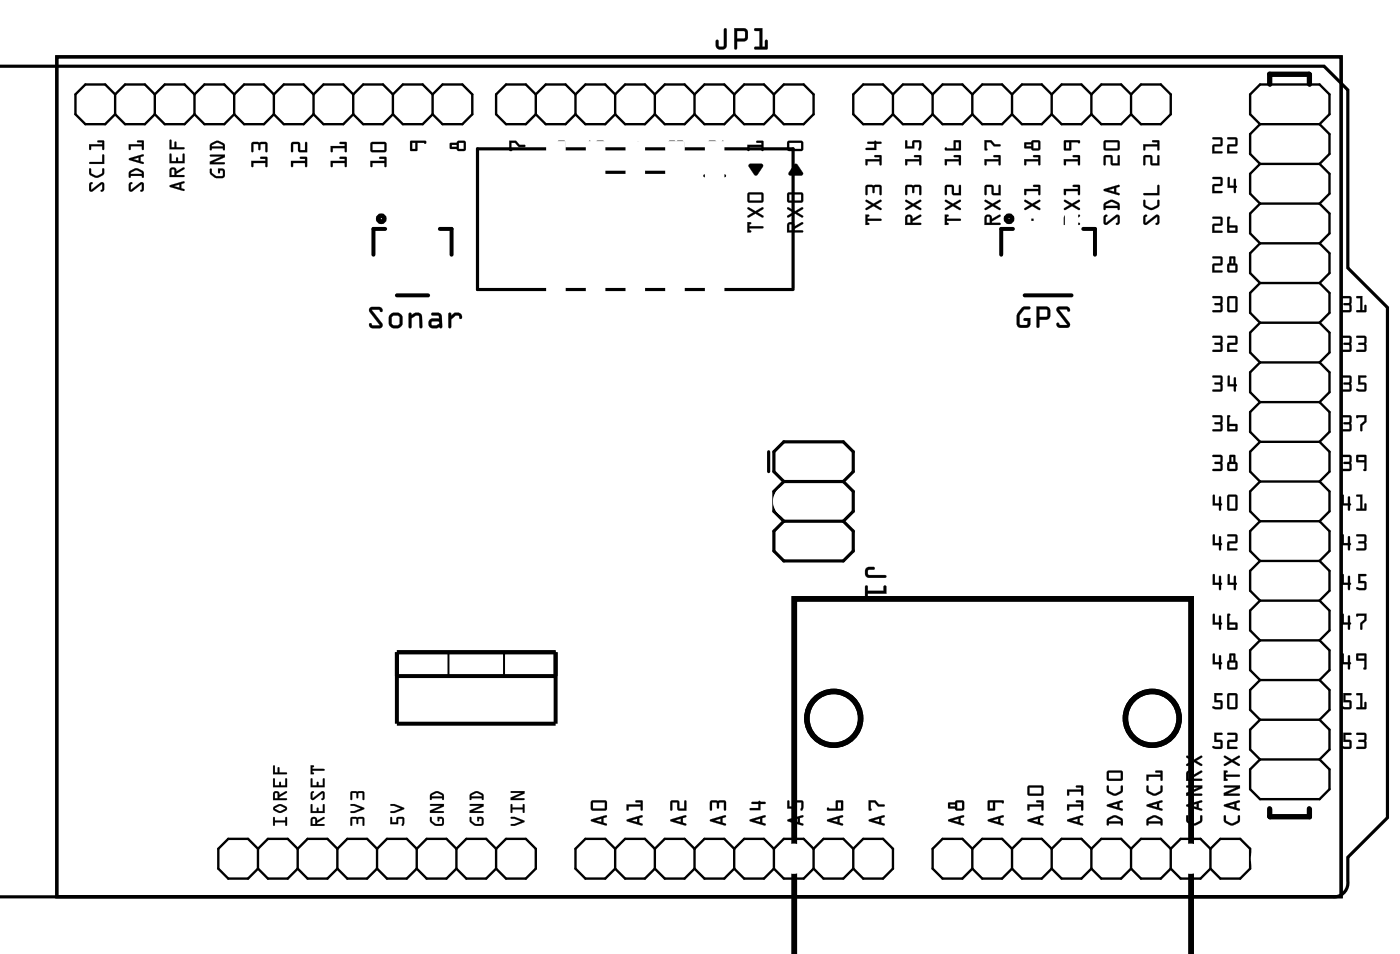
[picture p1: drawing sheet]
<svg xmlns="http://www.w3.org/2000/svg" width="90mm" height="61mm" viewBox="0 0 90 61" stroke-linecap="round" stroke-linejoin="round" font-family="sans-serif">
<path d="M-.1 4.2h84.8l1.6 1.6v11.3l2.5 2.6v32.6l-2.5 2.5v1.6a.9 .9 0 0 1-1 1h-85.3M3.6 3.6h82.2v53.8h-82.2zM38.5 9.5v1.5h4.4v-1.5M45.1 11.2h1.3M50.8 18.4v-8.9h-20.2v9h20.2M49.2 28.9v1.3M50.2 30.8l-.7-.6v-1.3l.7-.6h3.8l.6 .6v1.3l-.6 .6M50.2 30.8l-.7 .6v1.3l.7 .6M50.2 33.3l-.7 .7v1.2l.7 .7h3.8l.6-.7v-1.2l-.6-.7M50.2 30.8h3.8M50.2 33.3h3.8M54 30.8l.6 .6v1.3l-.6 .6" fill="none" stroke="#000" stroke-width=".2"/>
<path d="M3.6 3.6h82.2v53.8h-82.2z" fill="none" stroke="#000" stroke-width=".06"/>
<path d="M24.7 14.6h-.8v1.7M25.4 18.9h2M28.2 14.6h.7v1.7M64.8 14.6h-.7v1.7M65.6 18.9h3M69.3 14.6h.8v1.7M25.4 41.7h10.2v4.6h-10.2zM25.4 43.3h10.2" fill="none" stroke="#000" stroke-width=".25"/>
<g fill="none" stroke="#000" stroke-width=".4">
<circle cx="24.4" cy="14" r=".14"/>
<circle cx="64.6" cy="14" r=".14"/>
</g>
<g fill="none" stroke="#000" stroke-width=".35">
<path d="M50.8 61.1v-22.8h25.4v22.8"/>
<circle cx="53.4" cy="46" r="1.72"/>
<circle cx="73.8" cy="46" r="1.72"/>
</g>
<path d="M81.3 5.4v-.7h2.5v.7M81.3 5.4v-.6h2.5v.6M81.3 51.7v.5h2.5v-.5M81.3 51.8v.5h2.5v-.5" fill="none" stroke="#000" stroke-width=".3"/>
<g fill="none" stroke="#000" stroke-width=".15">
<path d="M7.4 6l-.7-.6h-1.2l-.7 .6v1.3l.7 .6h1.2l.7-.6M7.4 6l.6-.6h1.3l.6 .6M7.4 7.3l.6 .6h1.3l.6-.6M7.4 6v1.3M9.9 6l.6-.6h1.3l.6 .6M9.9 7.3l.6 .6h1.3l.6-.6M9.9 6v1.3M12.4 6l.7-.6h1.3l.6 .6M12.4 7.3l.7 .6h1.3l.6-.6M12.4 6v1.3M15 6l.6-.6h1.3l.6 .6M15 7.3l.6 .6h1.3l.6-.6"/>
<path d="M15 6v1.3M17.5 6l.7-.6h1.2l.7 .6M17.5 7.3l.7 .6h1.2l.7-.6M17.5 6v1.3M20.1 6l.6-.6h1.3l.6 .6M20.1 7.3l.6 .6h1.3l.6-.6M20.1 6v1.3M22.6 6l.6-.6h1.3l.6 .6M22.6 7.3l.6 .6h1.3l.6-.6M22.6 6v1.3M25.1 6l.7-.6h1.3l.6 .6M25.1 7.3l.7 .6h1.3l.6-.6"/>
<path d="M25.1 6v1.3M27.7 6l.6-.6h1.3l.6 .6v1.3l-.6 .6h-1.3l-.6-.6M27.7 6v1.3M34.3 6l-.6-.6h-1.3l-.6 .6v1.3l.6 .6h1.3l.6-.6M34.3 6l.6-.6h1.3l.6 .6M34.3 7.3l.6 .6h1.3l.6-.6M34.3 6v1.3M36.8 6v1.3M36.8 6l.7-.6h1.2l.7 .6M36.8 7.3l.7 .6h1.2l.7-.6M39.4 6v1.3M39.4 6l.6-.6h1.3l.6 .6"/>
<path d="M39.4 7.3l.6 .6h1.3l.6-.6M41.9 6v1.3M41.9 6l.6-.6h1.3l.7 .6M41.9 7.3l.6 .6h1.3l.7-.6M44.5 6v1.3M44.5 6l.6-.6h1.3l.6 .6M44.5 7.3l.6 .6h1.3l.6-.6M47 6v1.3M47 6l.6-.6h1.3l.6 .6M47 7.3l.6 .6h1.3l.6-.6M49.5 6l.7-.6h1.2l.7 .6v1.3l-.7 .6h-1.2l-.7-.6M49.5 6v1.3"/>
<path d="M57.2 6l-.7-.6h-1.3l-.6 .6v1.3l.6 .6h1.3l.7-.6M57.2 6v1.3M57.2 6l.6-.6h1.3l.6 .6M57.2 7.3l.6 .6h1.3l.6-.6M59.7 6v1.3M59.7 6l.6-.6h1.3l.6 .6M59.7 7.3l.6 .6h1.3l.6-.6M62.2 6v1.3M62.2 6l.7-.6h1.2l.7 .6M62.2 7.3l.7 .6h1.2l.7-.6M64.8 6v1.3M64.8 6l.6-.6h1.3l.6 .6"/>
<path d="M64.8 7.3l.6 .6h1.3l.6-.6M67.3 6v1.3M67.3 6l.6-.6h1.3l.7 .6M67.3 7.3l.6 .6h1.3l.7-.6M69.9 6v1.3M69.9 6l.6-.6h1.3l.6 .6M69.9 7.3l.6 .6h1.3l.6-.6M72.4 6l.6-.6h1.3l.6 .6v1.3l-.6 .6h-1.3l-.6-.6M72.4 6v1.3M80.6 7.9l-.6-.6v-1.3l.6-.6h3.9l.6 .6v1.3l-.6 .6M80.6 7.9l-.6 .7v1.2l.6 .7M80.6 10.5l-.6 .6v1.3l.6 .6"/>
<path d="M80.6 13l-.6 .7v1.2l.6 .7M80.6 15.6l-.6 .6v1.3l.6 .6M80.6 18.1l-.6 .6v1.3l.6 .6M80.6 7.9h3.9M80.6 10.5h3.9M80.6 13h3.9M80.6 15.6h3.9M80.6 18.1h3.9M84.5 7.9l.6 .7v1.2l-.6 .7M84.5 10.5l.6 .6v1.3l-.6 .6M84.5 18.1l.6 .6v1.3l-.6 .6M84.5 13l.6 .7v1.2l-.6 .7"/>
<path d="M84.5 15.6l.6 .6v1.3l-.6 .6M80.6 38.4l-.6 .7v1.2l.6 .7M80.6 35.9l-.6 .6v1.3l.6 .6M80.6 33.3l-.6 .7v1.3l.6 .6M80.6 20.6l-.6 .7v1.3l.6 .6M80.6 23.2l-.6 .6v1.3l.6 .6M80.6 25.7l-.6 .7v1.2l.6 .7M80.6 28.3l-.6 .6v1.3l.6 .6M80.6 30.8l-.6 .6v1.3l.6 .6M80.6 20.6h3.9M80.6 23.2h3.9M80.6 25.7h3.9"/>
<path d="M80.6 28.3h3.9M80.6 30.8h3.9M80.6 33.3h3.9M80.6 35.9h3.9M80.6 38.4h3.9M84.5 38.4l.6 .7v1.2l-.6 .7M84.5 30.8l.6 .6v1.3l-.6 .6M84.5 33.3l.6 .7v1.3l-.6 .6M84.5 23.2l.6 .6v1.3l-.6 .6M84.5 20.6l.6 .7v1.3l-.6 .6M84.5 25.7l.6 .7v1.2l-.6 .7M84.5 28.3l.6 .6v1.3l-.6 .6"/>
<path d="M84.5 35.9l.6 .6v1.3l-.6 .6M16.5 54.3l-.6-.6h-1.3l-.6 .6v1.3l.6 .6h1.3l.6-.6M16.5 54.3l.6-.6h1.3l.7 .6M16.5 55.6l.6 .6h1.3l.7-.6M16.5 54.3v1.3M19.1 54.3l.6-.6h1.3l.6 .6M19.1 55.6l.6 .6h1.3l.6-.6M19.1 54.3v1.3M21.6 54.3l.6-.6h1.3l.6 .6M21.6 55.6l.6 .6h1.3l.6-.6M21.6 54.3v1.3M24.1 54.3l.7-.6h1.2l.7 .6"/>
<path d="M24.1 55.6l.7 .6h1.2l.7-.6M24.1 54.3v1.3M26.7 54.3l.6-.6h1.3l.6 .6M26.7 55.6l.6 .6h1.3l.6-.6M26.7 54.3v1.3M29.2 54.3l.6-.6h1.3l.7 .6M29.2 55.6l.6 .6h1.3l.7-.6M29.2 54.3v1.3M31.8 54.3l.6-.6h1.3l.6 .6v1.3l-.6 .6h-1.3l-.6-.6M31.8 54.3v1.3M39.4 54.3l-.7-.6h-1.2l-.7 .6v1.3l.7 .6h1.2l.7-.6M39.4 54.3l.6-.6h1.3l.6 .6"/>
<path d="M39.4 55.6l.6 .6h1.3l.6-.6M39.4 54.3v1.3M41.9 54.3l.6-.6h1.3l.7 .6M41.9 55.6l.6 .6h1.3l.7-.6M41.9 54.3v1.3M44.5 54.3l.6-.6h1.3l.6 .6M44.5 55.6l.6 .6h1.3l.6-.6M44.5 54.3v1.3M47 54.3l.6-.6h1.3l.6 .6M47 55.6l.6 .6h1.3l.6-.6M47 54.3v1.3M49.5 54.3l.7-.6h1.2l.7 .6"/>
<path d="M49.5 55.6l.7 .6h1.2l.7-.6M49.5 54.3v1.3M52.1 54.3l.6-.6h1.3l.6 .6M52.1 55.6l.6 .6h1.3l.6-.6M52.1 54.3v1.3M54.6 54.3l.6-.6h1.3l.7 .6v1.3l-.7 .6h-1.3l-.6-.6M54.6 54.3v1.3M62.2 54.3l-.6-.6h-1.3l-.6 .6v1.3l.6 .6h1.3l.6-.6M62.2 54.3l.7-.6h1.2l.7 .6M62.2 55.6l.7 .6h1.2l.7-.6M62.2 54.3v1.3M64.8 54.3l.6-.6h1.3l.6 .6"/>
<path d="M64.8 55.6l.6 .6h1.3l.6-.6M64.8 54.3v1.3M67.3 54.3l.6-.6h1.3l.7 .6M67.3 55.6l.6 .6h1.3l.7-.6M67.3 54.3v1.3M69.9 54.3l.6-.6h1.3l.6 .6M69.9 55.6l.6 .6h1.3l.6-.6M69.9 54.3v1.3M72.4 54.3l.6-.6h1.3l.6 .6M72.4 55.6l.6 .6h1.3l.6-.6M72.4 54.3v1.3M74.9 54.3l.7-.6h1.2l.7 .6"/>
<path d="M74.9 55.6l.7 .6h1.2l.7-.6M74.9 54.3v1.3M77.5 54.3l.6-.6h1.3l.6 .6v1.3l-.6 .6h-1.3l-.6-.6M77.5 54.3v1.3M80.6 46l-.6 .7v1.3l.6 .6M80.6 48.6l-.6 .6v1.3l.6 .6h3.9l.6-.6v-1.3l-.6-.6M80.6 43.5l-.6 .6v1.3l.6 .6M80.6 41l-.6 .6v1.3l.6 .6M80.6 41h3.9M80.6 43.5h3.9M80.6 46h3.9M80.6 48.6h3.9"/>
<path d="M84.5 46l.6 .7v1.3l-.6 .6M84.5 43.5l.6 .6v1.3l-.6 .6M84.5 41l.6 .6v1.3l-.6 .6"/>
</g>
<g fill="#000">
<path d="M32.6 9h.4l.3 .3h.3v.1h-.4l-.2-.3h-.3l.1 .5-.2 .1zM37.7 9h.1v.4h.3l.1-.4h.4l.1 .4a.11 .11 0 0 1 0 .2 .11 .11 0 0 1-.2 0l.1-.5h-.3v.4h-.6zM40.3 9.1l.5-.1 .4 .2h-.3v.4h-.6v-.1h.5v-.3h-.4zM42.8 9h.9l.1 .1v.5h-.1v-.5l-.3 .1-.1 .3-.1-.3-.3-.1v.5l-.1 .1zM45.3 9h.5l.1 .1v.4h.3v-.4l.1-.1v.7l-.5-.1-.1-.5h-.3v.5l-.1 .1zM47.9 10.5h.8l.1 .1-.4 .6-.5-.6zM47.8 9.3h.9v-.2h-.3v-.1h.4l.1 .6h-.2v-.2h-.7v.2l-.1 .1zM50.8 10.5h.2l.4 .6v.1h-.9z"/>
<path d="M5.8 11.7h.1l-.1 .1v.3l.6-.4h.2l.1 .1v.4l-.1 .1-.2-.1 .1-.1v-.3l-.6 .4-.1 .1-.1-.2zM5.7 10.8h.1v.3l.4 .2 .3-.2v-.3h.2a.44 .44 0 0 1-.5 .6l-.5-.2zM5.7 10.4h.8v-.5h.2v.6h-.9zM5.7 9.2h.8v-.1h-.2l-.1-.1h.4l.1 .6h-.2v-.2h-.7v.2h-.1z"/>
<path d="M5.7 11.7h.2l-.1 .1v.3l.6-.4h.2l.1 .1v.4l-.1 .1-.2-.1 .1-.1v-.3l-.6 .4-.1 .1-.1-.2zM5.8 11.7l-.1 .4 .1 .1h.1l.6-.4v.3l-.1 .1h.2l.1-.4-.1-.1-.7 .4-.1-.3 .1-.1zM5.7 10.8h.1v.3l.4 .1 .3-.1v-.3h.1l.1 .3-.3 .2-.3 .1-.4-.2zM5.7 10.8v.4l.5 .2a.45 .45 0 0 0 .5-.6h-.1l-.1 .3-.3 .2-.4-.2v-.3zM5.7 10.4h.8v-.5h.2v.6h-.9zM5.7 10.4l.1 .1h.9v-.6h-.1l-.1 .5zM5.7 9.2h.8v-.1h-.2l-.1-.1h.4l.1 .6h-.2v-.2h-.7v.2h-.1zM5.7 9.2v.4h.1v-.3h.7l.1 .3h.1l-.1-.6h-.4l.1 .1h.2v.1z"/>
<path d="M8.3 11.7h.2l-.1 .1v.3l.6-.4h.1l.1 .1v.4l-.1 .1-.1-.1 .1-.1v-.3l-.6 .4-.2 .1-.1-.2zM8.3 10.9a.57 .57 0 0 1 .8 0l.1 .4-.1 .1v-.1h-.7l-.1 .1zM8.4 11.1h.7l-.1-.1-.3-.1zM8.3 10.1l.9-.2v.1h-.2v.3l.2 .2-.9-.3zM8.5 10.2l.4 .1v-.2zM8.2 9.2h.9v-.1h-.3v-.1h.4v.6h-.1v-.2h-.7v.2h-.1z"/>
<path d="M8.3 11.7h.2l-.1 .1v.3l.6-.4h.1l.1 .1v.4l-.1 .1-.1-.1 .1-.1v-.3l-.6 .4-.2 .1-.1-.2zM8.3 11.7v.4v.1h.2l.6-.4v.3l-.1 .1h.2v-.4l-.1-.1-.7 .4v-.3l.1-.1zM8.3 10.9l.4-.1h.2l.3 .2v.3l-.1 .1v-.1h-.7l-.1 .1zM8.3 11v.4l.1-.2h.7v.2l.1-.1v-.3l-.3-.2h-.3zM8.4 11.1h.7l-.4-.2zM8.4 11l.3-.1 .4 .1v.1h-.7zM8.3 10.1l.9-.2v.1h-.2v.3l.2 .2-.9-.3zM8.3 10.1v.1l.9 .2-.2-.1v-.3h.2l-.1-.1zM8.5 10.2l.4 .1v-.2zM8.5 10.2l.4-.1v.2zM8.2 9.2h.9v-.1h-.3v-.1h.4v.6h-.1v-.2h-.7v.2h-.1zM8.2 9.2l.1 .4h.1v-.3h.7v.3h.1v-.6h-.4v.1h.3v.1z"/>
<path d="M10.9 11.9l.9-.3v.1l-.2 .1v.2l.2 .2-.9-.2zM10.9 11.9v.1l.9 .2-.2-.2v-.2l.2-.1v-.1zM11.1 11.9l.4 .1v-.2zM11.1 11.9l.4-.1v.2zM10.9 10.8a.23 .23 0 0 1 .3-.1 .23 .23 0 0 1 .1 .3l.5-.3v.1l-.5 .3v.1h.5v.1h-1zM10.9 10.8v.5h.9v-.1h-.5v-.1l.5-.3v-.1l-.5 .3a.22 .22 0 0 0-.1-.3 .22 .22 0 0 0-.3 .1zM11 10.9v.3h.2v-.3zM11 10.8l.2 .1v.3h-.2zM10.9 9.8l.1 .1v.4h.3v-.2l.1 .2h.3v-.4l.1-.1v.6h-1zM10.9 9.8v.6h.9v-.6l-.1 .1v.4h-.3l-.1-.2v.2h-.3v-.4zM10.9 8.9l.1 .1v.4h.2v-.4l.1 .4h.5v.1l-1 .1zM10.9 9v.5h.9v-.1h-.5l-.1-.3v.3h-.2v-.4z"/>
<path d="M10.9 11.9l.9-.3v.1l-.2 .1v.2l.2 .2-.9-.2zM11.1 11.9l.4 .1v-.2zM10.9 10.8a.23 .23 0 0 1 .3-.1 .23 .23 0 0 1 .1 .3l.5-.3v.1l-.5 .3v.1h.5v.1h-.9zM11 10.9v.3h.2v-.3zM10.9 9.8l.1 .1v.4h.3v-.2l.1 .2h.3v-.4l.1-.1v.6h-.9zM10.9 8.9l.1 .1v.4h.2v-.3l.1 .3h.5v.1h-.9z"/>
<path d="M13.5 10.8h.1v.3l.3 .2 .4-.1-.1-.3h-.1v.2h-.1v-.3h.3l.1 .4-.1 .2a.61 .61 0 0 1-.9-.6zM13.5 9.9h.9v.2l-.7 .3h.6l.1 .1h-1v-.2l.8-.3h-.7zM13.5 9.2a.57 .57 0 0 1 .8 0l.1 .4h-.1v-.1h-.7l-.1 .1zM13.6 9.3v.1h.7l-.1-.1-.3-.2z"/>
<path d="M13.4 10.8h.1l.1 .3 .2 .1 .4 .1 .1-.4h-.2v.2h-.1l-.1-.3h.4l.1 .1v.4l-.2 .1h-.4l-.4-.3zM13.5 10.8v.4a.64 .64 0 0 0 .9 .1v-.4l-.1-.1h-.3v.3l.1-.2h.2l-.1 .4-.4-.1-.2-.1-.1-.3zM13.4 9.9h1v.2l-.7 .3h.6l.1 .1h-1v-.2l.8-.3h-.7zM13.5 9.9v.1h.7l-.8 .3v.2h1l-.1-.1h-.7l.8-.3v-.2zM13.5 9.2l.3-.2h.2l.4 .2v.4h-.1v-.1h-.7l-.1 .1zM13.5 9.2v.4l.1-.1h.7v.1h.1v-.4l-.4-.2h-.2zM13.6 9.3v.1h.7l-.4-.3zM13.6 9.3l.3-.2 .3 .2 .1 .1h-.7z"/>
<path d="M16.1 10.3h.9v-.1h-.3v-.1l.4-.1v.7h-.1v-.3h-.8v.3h-.1zM16.1 9.1h.9l.1 .1v.5h-.1v-.5h-.3l-.1 .4-.1-.4h-.3v.5h-.1z"/>
<path d="M16.1 10.3h.9v-.1h-.3l-.1-.1 .5-.1v.7h-.1v-.3h-.8v.3h-.1zM16.1 10.3v.4l.1-.1v-.2h.8v.2h.1v-.6l-.4 .1v.1h.3v.1zM16.1 9.1h.9l.1 .1v.5h-.1v-.5h-.3l-.1 .4-.1-.4h-.3v.5h-.1zM16.1 9.1v.6h.1v-.5h.3l.1 .4 .1-.4h.3v.5h.1v-.5l-.1-.1z"/>
<path d="M18.6 10.3h.9v-.1h-.3v-.1l.4-.1 .1 .7h-.2v-.3h-.7v.3h-.1zM18.7 9.1h.4l.1 .1v.4h.3v-.5h.1l.1 .6h-.6v-.5h-.3v.5h-.1z"/>
<path d="M18.6 10.3h.9v-.1h-.3v-.1l.4-.1 .1 .7h-.2v-.3h-.7v.3h-.1zM18.6 10.3l.1 .4v-.1l.1-.2h.7v.2h.1v-.6l-.4 .1v.1h.3v.1zM18.7 9.1h.4l.1 .1v.4h.3v-.5h.1l.1 .6h-.6v-.5h-.3v.5h-.1zM18.7 9.1v.6h.1v-.5h.3v.5h.6l-.1-.6h-.1v.5h-.3l-.1-.5z"/>
<path d="M21.2 10.3h.9v-.1h-.3l-.1-.1 .5-.1v.7h-.1v-.3h-.8v.3h-.1zM21.2 9.3h.9v-.1h-.3l-.1-.1h.5v.6h-.1v-.2h-.8v.2h-.1z"/>
<path d="M21.2 10.3h.9v-.1h-.3l-.1-.1 .5-.1v.7h-.1v-.3h-.8v.3h-.1zM21.2 10.3v.4l.1-.1v-.2h.8v.2h.1v-.6l-.5 .1 .1 .1h.3v.1zM21.2 9.3h.9v-.1h-.3l-.1-.1h.5v.6h-.1v-.2h-.8v.2h-.1zM21.2 9.3v.4h.1v-.2h.8v.2h.1v-.6h-.5l.1 .1h.3v.1z"/>
<path d="M23.7 10.3h.9v-.1h-.3v-.1l.4-.1v.7h-.1v-.3h-.8v.3h-.1zM23.7 9.1h1v.1v.5h-.1h-.8l-.1-.1zM23.8 9.2v.4h.8v-.4z"/>
<path d="M23.7 10.3h.9v-.1h-.3v-.1l.4-.1v.7h-.1v-.3h-.8v.3h-.1zM23.7 10.3v.4l.1-.1v-.2h.8v.2h.1v-.6l-.4 .1v.1h.3v.1zM23.7 9.1h1v.1v.5h-.1h-.8l-.1-.1zM23.7 9.1v.5l.1 .1h.8h.1v-.5v-.1zM23.8 9.2v.4h.8v-.4zM23.8 9.2h.8v.4h-.8z"/>
<path d="M26.3 9h.9l.1 .1-.1 .1-.5-.1v.5l-.4 .1-.1-.1zM26.4 9.1v.4h.2v-.4z"/>
<path d="M26.3 9h.9l.1 .1-.1 .1-.1-.1h-.4v.5l-.4 .1-.1-.1zM26.3 9v.7l.4-.1v-.5l.5 .1 .1-.1-.1-.1zM26.4 9.1v.4h.2v-.4zM26.4 9.1h.2v.4h-.2z"/>
<path d="M28.8 9.2l.4-.1 .2-.1h.3l.1 .1v.5l-.4 .1-.2-.2h-.4zM29.4 9.1v.4h.3v-.4zM28.9 9.3v.1h.3v-.1z"/>
<path d="M28.8 9.2l.4-.1 .2-.1h.3l.1 .1v.5l-.4 .1-.2-.2h-.4zM28.8 9.2v.3h.4l.2 .2 .4-.1v-.5l-.1-.1h-.3l-.2 .1zM29.4 9.1v.4h.3v-.4zM29.4 9.1h.3v.4h-.3zM28.9 9.3v.1h.3v-.1zM28.9 9.3h.3v.1h-.3z"/>
<path d="M32.6 9h.4l.3 .3h.3v.1h-.4l-.2-.3h-.3l.1 .5-.2 .1zM32.6 9v.7l.2-.1-.1-.5h.3l.2 .3h.4v-.1h-.3l-.3-.3z"/>
<path d="M35.2 9.5h.5v-.5h.5l-.1 .7h-.9zM35.8 9.1v.4h.2v-.4z"/>
<path d="M35.2 9.5h.5v-.5h.5l-.1 .7h-.9zM35.2 9.5v.2h.9l.1-.7h-.5v.5zM35.8 9.1v.4h.2v-.4zM35.8 9.1h.2v.4h-.2z"/>
<path d="M37.7 9h.1v.4h.3l.1-.4h.4l.1 .1v.5h-.2l.1-.5h-.3v.4h-.6zM37.7 9v.5h.6v-.4h.3l-.1 .5a.11 .11 0 0 0 .2 0 .11 .11 0 0 0 0-.2l-.1-.4h-.4l-.1 .4h-.3v-.4z"/>
<path d="M40.3 9.1h.5v-.1l.5 .2h-.4v.4h-.6v-.1h.5v-.3h-.4zM40.4 9.1v.1h.4v.3h-.5v.1h.6v-.4h.3l-.4-.2z"/>
<path d="M42.8 9h.9l.1 .1v.5h-.1v-.5l-.3 .1-.1 .3-.1-.3-.3-.1v.5l-.1 .1zM42.8 9v.7l.1-.1v-.5l.3 .1 .1 .3 .1-.3 .3-.1v.5h.1v-.5l-.1-.1z"/>
<path d="M46.4 1.8l.1 .1v1a.37 .37 0 0 1-.3 .3 .37 .37 0 0 1-.4-.3v-.3a.1 .1 0 0 1 .1-.1 .1 .1 0 0 1 .1 .1v.4h.3zM46.4 1.8l-.1 1.1-.3 .1-.1-.4h-.1v.3a.35 .35 0 0 0 .4 .3 .35 .35 0 0 0 .3-.3v-1zM47 1.8h.7l.2 .3-.1 .5h-.6v.5a.1 .1 0 0 1-.1 .1 .1 .1 0 0 1-.1-.1zM47 1.8v1.3l.1 .1 .1-.1v-.5h.6l.1-.5-.2-.3zM47.2 2v.5l.5-.1v-.4zM47.2 2h.5v.5h-.5zM48.3 1.8h.5v1.2h.2v-.4a.1 .1 0 0 1 0-.1 .1 .1 0 0 1 .1 .1v.5l-.7 .1a.1 .1 0 0 1-.1-.1 .1 .1 0 0 1 .1-.1h.2v-1h-.3zM48.3 1.8v.2h.3v1h-.3v.1l.8 .1v-.6h-.1v.4h-.2v-1.2z"/>
<path d="M46.4 1.8l.1 .1v1a.36 .36 0 0 1-.3 .3 .36 .36 0 0 1-.4-.3v-.3l.1-.1 .1 .1v.4l.3-.1zM47 1.8h.7l.2 .3-.1 .5h-.6v.5l-.1 .1-.1-.1zM47.2 2v.5l.5-.1v-.4zM48.3 1.8h.5v1.2h.2v-.4h.1v.6l-.8-.1v-.1h.3v-1h-.3z"/>
<path d="M45.3 9h.5l.1 .1v.4h.3v-.4l.1-.1v.7l-.5-.1-.1-.5h-.3v.5l-.1 .1zM45.3 9v.7l.1-.1v-.5h.4v.5l.5 .1v-.7l-.1 .1v.4h-.3l-.1-.5z"/>
<path d="M47.8 14.2l.3 .1-.1 .2h.8l.1 .1h-.9l.1 .2-.3 .1zM47.9 13.3l.5 .2 .4-.2v.1l-.3 .2 .4 .3h-.1l-.4-.2-.5 .2v-.1l.3-.2-.3-.2zM47.9 12.3h.9l.1 .1v.5l-.2 .1h-.8l-.1-.2zM48 12.4v.4h.7v-.4z"/>
<path d="M47.8 14.2l.3 .1-.1 .2h.8l.1 .1h-.9l.1 .2-.3 .1zM47.8 14.2v.7l.3-.1-.1-.1v-.1h.9l-.1-.1h-.8v-.2h.1zM47.9 13.3l.5 .2 .4-.2v.1l-.3 .2 .4 .3h-.1l-.4-.2-.5 .2v-.1l.3-.2-.3-.2zM47.9 13.3v.1l.3 .2-.3 .2v.1l.5-.2 .4 .2h.1l-.4-.3 .3-.2v-.1l-.4 .2zM47.9 12.3h.9l.1 .1v.5l-.2 .1h-.8l-.1-.2zM47.9 12.4l-.1 .4 .1 .1 .8 .1 .2-.1v-.5l-.1-.1zM48 12.4v.4h.7v-.4zM48 12.4h.7v.4h-.7z"/>
<path d="M47.9 10.5h.8l.2 .1-.5 .6-.5-.5zM48 10.5l-.1 .1 .5 .6 .4-.6-.1-.1z"/>
<path d="M47.8 9.3h.9v-.2h-.3v-.1h.4l.1 .6h-.2v-.2h-.7v.2l-.1 .1zM47.8 9.3l.1 .4 .1-.1v-.2h.7v.2h.2l-.1-.6h-.4v.1h.3v.2z"/>
<path d="M50.4 9h.9l.1 .1v.5l-.1 .1h-.8l-.1-.2zM50.5 9.1v.4h.8v-.4z"/>
<path d="M50.4 9h.9l.1 .1v.5l-.1 .1h-.8l-.1-.2zM50.4 9v.5l.1 .1 .8 .1 .1-.1v-.5l-.1-.1zM50.5 9.1v.4h.8v-.4zM50.5 9.1h.8v.4h-.8z"/>
<path d="M50.8 10.5h.2l.4 .6v.1h-.8h-.1zM50.8 10.5l-.3 .7h.9v-.1l-.4-.6z"/>
<path d="M50.4 14.3a.24 .24 0 0 1 .3-.1 .24 .24 0 0 1 .1 .3l.6-.3v.1l-.6 .3v.1h.5l.1 .1-1 .1zM50.5 14.4v.3h.2v-.3zM50.4 13.3l.5 .2 .5-.2v.1l-.4 .2 .4 .3h-.1l-.4-.2-.5 .2v-.1l.4-.2-.4-.2zM50.4 12.3h.9l.1 .1v.5l-.1 .1h-.8l-.1-.2zM50.5 12.4v.4h.8v-.4z"/>
<path d="M50.4 14.3a.25 .25 0 0 1 .3-.1 .25 .25 0 0 1 .1 .3l.6-.3v.1l-.6 .3v.1h.5l.1 .1-1 .1zM50.4 14.3v.6l1-.1-.1-.1h-.5v-.1l.6-.3v-.1l-.6 .3a.24 .24 0 0 0-.1-.3 .24 .24 0 0 0-.3 .1zM50.5 14.4v.3h.2v-.3zM50.5 14.4h.2v.3h-.2zM50.4 13.3l.5 .2 .5-.2v.1l-.4 .2 .4 .3h-.1l-.4-.2-.5 .2v-.1l.4-.2-.4-.2zM50.4 13.3v.1l.4 .2-.4 .2v.1l.5-.2 .4 .2h.1l-.4-.3 .4-.2v-.1l-.5 .2zM50.4 12.3h.9l.1 .1v.5l-.1 .1h-.8l-.1-.2zM50.4 12.4v.4l.1 .1 .8 .1 .1-.1v-.5l-.1-.1zM50.5 12.4v.4h.8v-.4zM50.5 12.4h.8v.4h-.8z"/>
<path d="M55.4 13.7l.2 .1-.1 .2h.9v.1h-.9l.1 .2-.2 .1zM55.4 12.8l.5 .2 .5-.2v.1l-.4 .2 .4 .3h-.1l-.4-.2-.5 .2v-.1l.4-.2-.4-.2zM55.4 11.9l.9-.1 .1 .2v.4h-.1v-.4h-.3l-.1 .4-.1-.4h-.3v.4l-.1 .1zM55.4 10.2h.9v-.1l-.3-.1 .4-.1v.6h-.1v-.2h-.8v.2l-.1 .1zM55.5 9.1l.5-.1 .4 .1-.3 .1v.4h-.6l-.1-.1h.6v-.3h-.5z"/>
<path d="M55.4 13.7l.2 .1-.1 .2h.9v.1h-.9l.1 .3h-.2zM55.4 13.7v.7l.2-.1h-.1v-.2h.9v-.1h-.9v-.1l.1-.1zM55.4 12.8l.5 .2 .5-.2v.1l-.4 .2 .4 .3h-.1l-.4-.2-.5 .2v-.1l.4-.2-.4-.2zM55.4 12.8v.1l.4 .2-.4 .2v.1l.5-.2 .4 .2h.1l-.4-.3 .4-.2v-.1l-.5 .2zM55.4 11.9l.9-.1 .1 .2v.4h-.1v-.4h-.3l-.1 .4-.1-.4h-.3v.4l-.1 .1zM55.4 11.9v.6l.1-.1v-.4h.3l.1 .3 .1-.3h.3v.4h.1v-.4l-.1-.2zM55.4 10.2h.9v-.1h-.3v-.1l.4-.1v.6h-.1v-.2h-.8v.2l-.1 .1zM55.4 10.2v.4l.1-.1v-.2h.8v.2h.1v-.6l-.4 .1h.3v.2zM55.5 9.1h.5v-.1l.4 .1-.3 .1v.4h-.6l-.1-.1h.6v-.3h-.5zM55.5 9.1v.1h.5v.3h-.6l.1 .1h.6v-.4l.3-.1-.4-.1z"/>
<path d="M58 13.8a.24 .24 0 0 1 .3-.1 .24 .24 0 0 1 .1 .3l.5-.3 .1 .1-.6 .4v.1h.5h.1l-1.1 .1zM58.1 13.9v.4h.2v-.4zM58 12.8l.4 .2 .5-.2v.1l-.3 .2 .4 .3h-.1l-.5-.2-.4 .2v-.1l.3-.2-.3-.2zM58 11.9l.9-.1 .1 .2v.4h-.2v-.4h-.3l-.1 .4v-.4h-.3v.4l-.1 .1zM57.9 10.2h.9v-.1l-.3-.1 .4-.1 .1 .6h-.2v-.2h-.7v.2l-.1 .1zM58 9h.1v.4h.3v-.4h.5l.1 .4a.11 .11 0 0 1-.1 .2 .11 .11 0 0 1-.1-.1v-.4h-.3v.4h-.6z"/>
<path d="M58 13.8a.25 .25 0 0 1 .3-.1 .25 .25 0 0 1 .1 .3l.5-.3 .1 .1-.6 .4v.1l.5-.1 .1 .2h-1.1zM58 13.8l-.1 .6 1.1-.1h-.1h-.5v-.1l.5-.3v-.2l-.5 .3a.24 .24 0 0 0-.1-.2 .24 .24 0 0 0-.3 0zM58.1 13.9v.4h.2v-.4zM58.1 13.9h.2v.4h-.2zM57.9 12.8l.5 .2 .5-.2v.1l-.3 .2 .4 .3h-.1l-.5-.2-.4 .2v-.1l.3-.2-.3-.2zM58 12.8v.1l.3 .2-.3 .2v.1l.4-.2 .5 .2h.1l-.4-.3 .3-.2v-.1l-.5 .2zM58 11.9l.9-.1 .1 .2v.4h-.2v-.4h-.3l-.1 .4v-.4h-.3v.4l-.1 .1zM58 11.9v.6l.1-.1v-.4h.3v.3l.1-.3h.3v.4h.2v-.4l-.1-.2zM57.9 10.2h.9v-.1h-.3v-.1l.4-.1 .1 .6h-.2v-.2h-.7v.2l-.1 .1zM57.9 10.2l.1 .4 .1-.1v-.2h.7v.2h.2l-.1-.6-.4 .1h.3v.2zM57.9 9h.2v.4h.3v-.4h.5l.1 .1-.1 .5h-.1v-.5h-.3v.4h-.6zM58 9l-.1 .5h.6v-.4h.3v.4a.11 .11 0 0 0 .1 .1 .11 .11 0 0 0 .1-.2l-.1-.4h-.5v.4h-.3v-.4z"/>
<path d="M60.5 13.7l.2 .1-.1 .2h.8l.1 .1h-.9l.1 .2-.2 .1zM60.5 12.8l.5 .2 .5-.2v.1l-.4 .2 .4 .3h-.1l-.4-.2-.5 .2v-.1l.4-.2-.4-.2zM60.5 11.9l.5-.1 .1 .2v.4h.3v-.5l.1-.1v.7l-.5-.1-.1-.4h-.3v.4l-.1 .1zM60.5 10.2h.9v-.1l-.3-.1h-.1l.5-.1v.6h-.1v-.2h-.8v.2l-.1 .1zM60.5 9.4l.5 .1 .1-.5h.4v.6h-1zM61.2 9.1v.4h.2v-.4z"/>
<path d="M60.5 13.7l.2 .1-.1 .2h.8l.1 .1h-.9l.1 .3h-.2zM60.5 13.7v.7l.2-.1h-.1v-.2h.9l-.1-.1h-.8v-.1l.1-.1zM60.5 12.8l.5 .2 .5-.2v.1l-.4 .2 .4 .3h-.1l-.4-.2-.5 .2v-.1l.4-.2-.4-.2zM60.5 12.8v.1l.4 .2-.4 .2v.1l.5-.2 .4 .2h.1l-.4-.3 .4-.2v-.1l-.5 .2zM60.5 11.9l.5-.1 .1 .2v.4h.3v-.5l.1-.1v.7l-.5-.1-.1-.4h-.3v.4l-.1 .1zM60.5 11.9v.6l.1-.1v-.4h.3l.1 .4 .5 .1v-.7l-.1 .1v.5h-.4v-.6zM60.5 10.2h.9v-.1h-.3l-.1-.1 .5-.1v.6h-.1v-.2h-.8v.2l-.1 .1zM60.5 10.2v.4l.1-.1v-.2h.8v.2h.1v-.6l-.5 .1h.1h.3v.2zM60.5 9.4l.5 .1v-.5h.5v.6h-1zM60.5 9.5v.1h1v-.6h-.4l-.1 .5zM61.2 9.1v.4h.2v-.4zM61.2 9.1h.2v.4h-.2z"/>
<path d="M63.1 13.8a.24 .24 0 0 1 .3-.1 .24 .24 0 0 1 .1 .3l.5-.3v.1l-.5 .4v.1h.5l-1 .1zM63.2 13.9l-.1 .4h.3l-.1-.4zM63 12.8l.5 .2 .5-.2v.1l-.3 .2 .3 .3h-.1l-.4-.2-.4 .2-.1-.1 .4-.2-.4-.2zM63.1 11.9l.4-.1 .1 .2v.4h.3v-.5l.1-.1v.7l-.5-.1v-.4h-.4v.4v.1zM63 10.2h.9v-.1l-.3-.1 .4-.1v.6h-.1v-.2h-.8v.2v.1zM63 9h.4l.3 .2h.3v.1l-.4 .1-.2-.3h-.3l.1 .5h-.1z"/>
<path d="M63.1 13.8a.25 .25 0 0 1 .3-.1 .25 .25 0 0 1 .1 .3l.5-.3v.1l-.5 .4v.1l.5-.1v.2h-1zM63.1 13.8l-.1 .6 1-.1h-.5v-.1l.5-.3v-.2l-.5 .3a.24 .24 0 0 0-.1-.2 .24 .24 0 0 0-.3 0zM63.2 13.9l-.1 .4h.3l-.1-.4zM63.2 13.9h.2v.4h-.3zM63 12.8l.5 .2 .5-.2v.1l-.3 .2 .3 .3h-.1l-.4-.2-.4 .2-.1-.1 .4-.2-.4-.2zM63 12.8v.1l.4 .2-.4 .2 .1 .1 .4-.2 .4 .2h.1l-.4-.3 .4-.2v-.1l-.5 .2zM63 11.9l.5-.1 .1 .2v.4h.3v-.5l.1-.1 .1 .7-.6-.1v-.4h-.4l.1 .4-.1 .1zM63.1 11.9v.6v-.1v-.4h.4v.4l.5 .1v-.7l-.1 .1v.5h-.3l-.1-.6zM63 10.2h.9v-.1h-.3v-.1l.4-.1v.6h-.1v-.2h-.8v.2v.1zM63 10.2l.1 .4v-.1v-.2h.8v.2h.1v-.6l-.4 .1h.3v.2zM63 9h.4l.3 .2h.3v.1l-.4 .1-.2-.3h-.3l.1 .5h-.1zM63 9l.1 .6h.1l-.1-.5h.3l.2 .3 .4-.1v-.1h-.3l-.3-.2z"/>
<path d="M65.6 13.7l.2 .1-.1 .2h.8l.1 .1h-.9l.1 .2-.2 .1zM65.6 12.8l.5 .2 .4-.2 .1 .1-.4 .2 .4 .3h-.1l-.4-.2-.5 .2v-.1l.3-.2-.3-.2zM65.6 12.1h.9v-.1h-.3l-.1-.1 .4-.1 .1 .6h-.1v-.2h-.8v.2l-.1 .1zM65.6 10.2h.9v-.1l-.3-.1h-.1l.4-.1 .1 .6h-.1v-.2h-.8v.2l-.1 .1zM65.6 9.1h.4l.1-.1h.4l.1 .1v.4l-.5 .1-.1-.1h-.4zM66.1 9.1v.4h.4v-.4zM65.7 9.2v.2h.3v-.2z"/>
<path d="M65.5 13.7l.3 .1-.1 .2h.8l.1 .1h-.9l.1 .3h-.3zM65.6 13.7v.7l.2-.1h-.1v-.2h.9l-.1-.1h-.8v-.1l.1-.1zM65.6 12.8l.5 .2 .4-.2 .1 .1-.4 .2 .4 .3h-.1l-.4-.2-.5 .2v-.1l.3-.2-.3-.2zM65.6 12.8v.1l.3 .2-.3 .2v.1l.5-.2 .4 .2h.1l-.4-.3 .4-.2-.1-.1-.4 .2zM65.5 12.1h1v-.1h-.3l-.1-.1 .4-.1 .1 .6h-.1v-.2h-.8v.2l-.1 .1zM65.6 12.1v.4l.1-.1v-.2h.8v.2h.1l-.1-.6-.4 .1h.1l.3 .1v.1zM65.5 10.2h1v-.1h-.3l-.1-.1 .4-.1 .1 .6h-.1v-.2h-.8v.2l-.1 .1zM65.6 10.2v.4l.1-.1v-.2h.8v.2h.1l-.1-.6-.4 .1h.1h.3v.2zM65.6 9.1h.4l.1-.1h.4l.1 .1v.4l-.5 .1-.1-.1h-.4zM65.6 9.1v.4h.4l.1 .1 .5-.1v-.4l-.1-.1h-.4l-.1 .1zM66.1 9.1v.4h.4v-.4zM66.1 9.1h.4v.4h-.4zM65.7 9.2v.2h.3v-.2zM65.7 9.2h.3v.2h-.3z"/>
<path d="M68.2 13.8a.24 .24 0 0 1 .2-.1 .24 .24 0 0 1 .2 .3l.5-.3v.1l-.5 .4v.1h.5l-1 .1zM68.2 13.9v.4h.2v-.4zM68.1 12.8l.5 .2 .5-.2v.1l-.4 .2 .4 .3h-.1l-.4-.2-.5 .2v-.1l.4-.2-.4-.2zM68.1 12.1h.9v-.1h-.3v-.1l.4-.1v.6h-.1v-.2h-.8v.2l-.1 .1zM68.1 10.2h.9v-.1l-.3-.1 .4-.1v.6h-.1v-.2h-.8v.2l-.1 .1zM68.1 9h1v.1v.1l-.5-.1-.1 .5h-.3h-.1zM68.2 9.1v.4h.2v-.4z"/>
<path d="M68.1 13.8a.25 .25 0 0 1 .3-.1 .25 .25 0 0 1 .2 .3l.5-.3v.1l-.5 .4v.1l.5-.1v.2h-1zM68.2 13.8l-.1 .6 1-.1h-.5v-.1l.5-.3v-.2l-.5 .3a.24 .24 0 0 0-.2-.2 .24 .24 0 0 0-.2 0zM68.3 13.9l-.1 .4h.2v-.4zM68.2 13.9h.2v.4h-.2zM68.1 12.8l.5 .2 .5-.2v.1l-.4 .2 .4 .3h-.1l-.4-.2-.5 .2v-.1l.4-.2-.4-.2zM68.1 12.8v.1l.4 .2-.4 .2v.1l.5-.2 .4 .2h.1l-.4-.3 .4-.2v-.1l-.5 .2zM68.1 12.1h.9v-.1h-.3v-.1l.4-.1v.6h-.1v-.2h-.8v.2l-.1 .1zM68.1 12.1v.4l.1-.1v-.2h.8v.2h.1v-.6l-.4 .1 .3 .1v.1zM68.1 10.2h.9v-.1h-.3v-.1l.4-.1v.6h-.1v-.2h-.8v.2l-.1 .1zM68.1 10.2v.4l.1-.1v-.2h.8v.2h.1v-.6l-.4 .1h.3v.2zM68.1 9h1v.1v.1l-.1-.1h-.4l-.1 .5h-.3h-.1zM68.1 9l.1 .6h.3l.1-.5 .5 .1v-.1v-.1zM68.2 9.1v.4h.2v-.4zM68.2 9.1h.2v.4h-.2z"/>
<path d="M70.7 13.8h.2l-.1 .1v.4l.6-.5 .2-.1 .1 .2v.4l-.1 .1-.2-.1 .1-.1v-.3l-.6 .5h-.2l-.1-.2zM70.7 13a.61 .61 0 0 1 .9 0l.1 .4h-.1l-.1-.1h-.7l-.1 .1zM70.8 13.1v.1h.7v-.1l-.4-.2zM70.6 12.1l1-.3 .1 .1-.3 .1v.3l.3 .1-1-.2zM70.9 12.2l.4 .1v-.3zM70.7 10l.4-.1 .1 .2v.3h.3v-.4l.1-.1 .1 .7-.6-.1v-.4h-.3v.4l-.1 .1zM70.7 9h.9l.1 .1v.4l-.2 .1h-.8l-.1-.1zM70.8 9.1v.4h.7v-.4z"/>
<path d="M70.7 13.8h.2l-.1 .1v.4l.6-.5 .2-.1 .1 .2v.4l-.1 .1h-.2l.1-.2v-.3l-.6 .5h-.2l-.1-.2zM70.7 13.8l-.1 .4 .1 .2h.2l.6-.5v.3l-.1 .1 .2 .1v-.1l.1-.4-.1-.2-.2 .1-.6 .5v-.4l.1-.1zM70.7 13l.4-.2h.2l.3 .2 .1 .4h-.2v-.1h-.7l-.1 .1-.1-.3zM70.7 13v.4l.1-.1h.7l.1 .1h.1l-.1-.4-.3-.2h-.3zM70.8 13.1v.1h.7v-.1l-.4-.2zM70.8 13.1l.3-.2 .4 .2v.1h-.7zM70.6 12.1l1-.3 .1 .1-.3 .1v.3l.2 .1h.1l-.1 .1-.9-.3zM70.7 12.1v.1l1 .2-.3-.1v-.3l.2-.1v-.1zM70.9 12.2l.4 .1v-.3zM70.9 12.2l.4-.2v.3zM70.7 10l.4-.1 .1 .2v.3h.3v-.4l.1-.1 .1 .7-.6-.1v-.4h-.3v.4l-.1 .1zM70.7 10v.6l.1-.1v-.5h.3v.5l.6 .1-.1-.7-.1 .1v.5h-.3l-.1-.6zM70.7 9h.9l.1 .1v.4l-.2 .1h-.8l-.1-.1zM70.7 9l-.1 .5 .1 .1h.8l.1-.1 .1-.4-.1-.1zM70.8 9.1v.4h.7v-.4zM70.8 9.1h.7v.4h-.7z"/>
<path d="M73.2 13.8h.2l-.1 .1v.4l.7-.5 .1-.1 .1 .2v.4l-.1 .1-.1-.1 .1-.1v-.3l-.7 .5h-.1l-.1-.2zM73.2 12.8h.1v.3l.4 .2 .4-.2v-.3h.1a.47 .47 0 0 1-.5 .6l-.5-.2zM73.2 12.4h.9v-.5h.1v.6h-1zM73.2 10l.5-.1 .1 .2v.3h.3v-.4l.1-.1v.7l-.5-.1-.1-.4h-.3v.4l-.1 .1zM73.2 9.2h.9v-.1h-.3l-.1-.1h.5v.6h-.1v-.2h-.8v.2h-.1z"/>
<path d="M73.2 13.8h.2l-.1 .1v.4l.7-.5 .1-.1 .1 .2v.4l-.1 .1h-.1l.1-.2v-.3l-.7 .5h-.1l-.1-.2zM73.2 13.8v.4l.1 .2h.1l.7-.5v.3l-.1 .1 .1 .1 .1-.1v-.4l-.1-.2-.1 .1-.7 .5v-.4l.1-.1zM73.2 12.8h.1v.3l.4 .2 .4-.2v-.3h.1v.3l-.3 .3h-.3l-.4-.2zM73.2 12.8v.4l.5 .2a.48 .48 0 0 0 .5-.6h-.1v.3l-.4 .2-.4-.2v-.3zM73.2 12.4h.9v-.5h.1v.6h-1zM73.2 12.4v.1h1v-.6h-.1v.5zM73.2 10l.5-.1 .1 .2v.3h.3v-.4l.1-.1v.7l-.5-.1-.1-.4h-.3v.4l-.1 .1zM73.2 10v.6l.1-.1v-.5h.3l.1 .5 .5 .1v-.7l-.1 .1v.5h-.4v-.6zM73.2 9.2h.9v-.1h-.3l-.1-.1h.5v.6h-.1v-.2h-.8v.2h-.1zM73.2 9.2v.4h.1v-.2h.8v.2h.1v-.6h-.5l.1 .1h.3v.1z"/>
<path d="M77.6 8.8h.5l.1 .1v.4l-.5 .1v.3h.5v.1h-.6v-.5l.5-.1v-.3h-.5zM77.6 8.8v.1h.5v.3l-.5 .1v.5h.6v-.1h-.5v-.3l.5-.1v-.4l-.1-.1zM78.6 8.8h.5l.1 .1v.4l-.5 .1v.3h.5v.1h-.7l.1-.5 .5-.1v-.3h-.5zM78.6 8.8v.1h.5v.3l-.5 .1-.1 .5h.7v-.1h-.5v-.3l.5-.1v-.4l-.1-.1z"/>
<path d="M77.6 11.3h.5l.1 .1v.5h-.5v.3h.5v.2h-.6v-.6h.5v-.3h-.5zM77.6 11.3v.1h.5v.4h-.5v.6l.6-.1v-.1h-.5v-.3h.5v-.5l-.1-.1zM78.6 11.3l.1 .1v.5h.3v-.4h.1v.4h.1l-.1 .5-.1-.1v-.3h-.4zM78.6 11.3v.7h.4v.3h.1l.1-.4-.1-.4h-.1v.4h-.3v-.5z"/>
<path d="M77.6 13.9h.5h.1v.5h-.5v.4h.5v.1h-.6v-.6h.5v-.3h-.5zM77.6 13.9v.1h.5v.3l-.5 .1v.5h.6v-.1h-.5v-.4h.5v-.5h-.1zM78.6 13.9h.1v.5l.5 .1v.4h-.7zM78.6 13.9v.9l.6 .1v-.4l-.5-.1v-.5zM78.7 14.6v.2h.4v-.2zM78.7 14.5h.4v.3h-.4z"/>
<path d="M77.6 16.4h.5l.1 .1v.4l-.5 .1v.3h.5v.1h-.6v-.5h.5v-.4h-.5zM77.6 16.4v.1h.5v.4h-.5v.5h.6v-.1h-.5v-.3l.5-.1v-.4l-.1-.1zM78.7 16.4h.4v.4l.1 .2v.3l-.1 .1h-.4h-.2v-.4l.2-.2zM78.7 16.4v.5l-.1 .1v.3l.1 .1h.4l.1-.4-.1-.1v-.5zM78.7 17v.3h.4v-.3zM78.7 17h.4v.3h-.4zM78.8 16.5v.3h.1v-.3zM78.8 16.5h.1v.4h-.1z"/>
<path d="M77.6 19l.5-.1 .1 .1 .1 .8-.1 .2-.6-.1 .1-.1h.4v-.3h-.4l.4-.1v-.3h-.5zM77.6 19v.1h.5v.3l-.4 .1h.4v.3h-.4l-.1 .1 .6 .1v-.2v-.8l-.1-.1zM78.6 19l.5-.1 .1 .1v.8l-.1 .2h-.4l-.2-.1zM78.6 19v.9l.1 .1h.4l.1-.2v-.8l-.1-.1zM78.7 19.1v.7h.4v-.7zM78.7 19.1h.4v.7h-.4z"/>
<path d="M77.6 8.8h.5l.1 .1v.4l-.5 .1v.3h.5v.1h-.6v-.5l.5-.1v-.3h-.5zM78.6 8.8h.5l.1 .1v.4l-.5 .1v.3h.5v.1h-.7l.1-.5 .5-.1v-.3h-.5z"/>
<path d="M77.6 11.3h.5l.1 .1v.5h-.5v.3h.5v.1l-.6 .1v-.6h.5v-.3l-.5-.1zM78.6 11.3l.1 .1v.5h.3v-.4h.1l.1 .4-.1 .4h-.1v-.3h-.4z"/>
<path d="M77.6 13.9h.5h.1v.5h-.5v.4h.5v.1h-.6v-.6h.5v-.3h-.5zM78.6 13.9h.1v.5l.5 .1v.4h-.7zM78.7 14.6v.2h.4v-.2z"/>
<path d="M77.6 16.4h.5l.1 .1v.4l-.5 .1v.3h.5v.1h-.6v-.5h.5v-.4h-.5zM78.7 16.4h.4v.4l.1 .2-.1 .4h-.4l-.1-.1-.1-.3 .2-.2zM78.7 17v.3h.4v-.3zM78.8 16.5v.3h.1v-.3z"/>
<path d="M77.6 19l.5-.1 .1 .1 .1 .8-.1 .2-.6-.1 .1-.1h.4v-.3h-.4l.4-.1v-.3h-.5zM78.6 19l.5-.1 .1 .1v.8l-.1 .2h-.4l-.1-.1zM78.7 19.1v.7h.4v-.7z"/>
<path d="M85.9 19l.5-.1 .1 .1v.8l-.1 .2-.6-.1 .1-.1h.5l-.1-.3h-.3l.3-.1 .1-.3h-.5zM85.9 19v.1h.5v.3l-.4 .1h.4v.3h-.5v.1l.5 .1 .1-.2v-.8l-.1-.1zM86.8 19l.4-.1v.9h.1v-.3h.1v.5l-.6-.1v-.1h.3v-.7h-.3zM86.8 19v.1h.3v.7l-.3 .1 .6 .1v-.5h-.1v.3h-.1v-.9z"/>
<path d="M85.9 19l.5-.1 .1 .1v.8l-.1 .2-.5-.1v-.1h.5v-.3h-.4l.4-.1v-.3h-.5zM86.8 19l.4-.1v.9h.1v-.3h.1v.5l-.6-.1v-.1h.3v-.7h-.3z"/>
<path d="M23.7 19.7l.6-.1 .2 .3a.13 .13 0 0 1-.1 0 .13 .13 0 0 1-.1-.1h-.5l.7 .9a.21 .21 0 0 1 0 .2 .21 .21 0 0 1-.2 .1h-.5l-.2-.2a.13 .13 0 0 1 .2-.1 .13 .13 0 0 1 .1 .1h.4l-.6-.8zM23.7 19.7v.3l.6 .8h-.4l-.2-.1-.1 .1 .3 .2h.5l.1-.3-.7-.9h.5l.1 .2 .1-.2-.2-.2zM24.8 20.5a.55 .55 0 0 1 1.1 0 .55 .55 0 0 1-1.1 0zM24.9 20.5a.49 .49 0 0 0 .9 0 .49 .49 0 0 0-.9 0zM25.1 20.3v.4l.1 .1 .4-.1-.1-.5h-.3zM25.1 20.3l.3-.1 .2 .1v.4l-.1 .1h-.3l-.1-.1zM26.2 20h.1v.2a.39 .39 0 0 1 .7 .1v.6a.09 .09 0 0 1-.1 .1 .09 .09 0 0 1 0-.1l-.1-.6-.2-.1-.3 .2v.5a.1 .1 0 0 1-.1 .1 .1 .1 0 0 1 0-.1zM26.2 20v1l.1-.1v-.5l.3-.2h.2l.1 .7 .1 .1v-.7a.32 .32 0 0 0-.5-.2l-.2 .1v-.2zM27.6 20h.4l.2 .1 .1 .8a.09 .09 0 0 1-.1 .1 .09 .09 0 0 1-.1-.1l-.4 .1a.32 .32 0 0 1-.3-.3 .32 .32 0 0 1 .3-.3h.4v-.2h-.4zM27.6 20l.1 .2h.4v.2h-.4a.31 .31 0 0 0-.3 .3 .31 .31 0 0 0 .3 .3l.4-.1 .2 .1v-.7l-.2-.3zM27.6 20.6l.1 .2h.2l.2-.1v-.1zM27.6 20.6h.5v.1l-.2 .1h-.2zM28.7 20h.2v.2l.2-.2a.33 .33 0 0 1 .3 0 .33 .33 0 0 1 .2 .4 .14 .14 0 0 1-.2 0 .14 .14 0 0 1-.1-.2h-.1l-.3 .2v.5a.1 .1 0 0 1-.1 .1 .1 .1 0 0 1-.1-.1zM28.7 20l.1 1 .1-.1v-.5l.3-.2h.1l.2 .2a.23 .23 0 0 0 0-.3 .23 .23 0 0 0-.2-.1h-.2l-.2 .2-.1-.2z"/>
<path d="M23.7 19.7l.6-.1 .2 .2-.1 .2-.1-.2h-.5l.7 .9-.1 .3h-.5l-.3-.1 .1-.2 .1 .1h.5l-.6-.8zM24.9 20.5a.5 .5 0 0 1 .9 0 .5 .5 0 0 1-.9 0zM25.1 20.3v.4l.1 .1h.3l.1-.1v-.4l-.2-.1zM26.2 20h.1v.2a.38 .38 0 0 1 .4-.2 .38 .38 0 0 1 .3 .3v.7l-.1-.1-.1-.7h-.2l-.3 .2v.5l-.1 .1zM27.6 20h.5l.2 .3v.7l-.2-.1-.4 .1a.31 .31 0 0 1-.3-.3 .31 .31 0 0 1 .3-.3h.4v-.2h-.4zM27.6 20.6l.1 .2h.2l.2-.1v-.1zM28.7 20h.2v.2l.2-.2a.33 .33 0 0 1 .3 0 .33 .33 0 0 1 .2 .4 .12 .12 0 0 1-.2 0 .12 .12 0 0 1 0-.2h-.2l-.3 .2v.5l-.1 .1z"/>
<path d="M55.4 36.3h.2h.4l-.1 .1-.3 .1v.3h1l.1 .1h-1.2l-.1-.2zM55.4 37.5h.1v.3h1.1v-.3h.1v.5h-1.2v.1l.4 .1 .1 .1h-.6z"/>
<path d="M55.4 36.3h.5a.1 .1 0 0 1 .1 .1 .1 .1 0 0 1-.1 .1h-.3v.3h1a.1 .1 0 0 1 .1 .1 .1 .1 0 0 1-.1 .1h-1.1l-.1-.3zM55.5 36.4l-.1 .3 .1 .2h1.2l-.1-.1h-1v-.3l.3-.1 .1-.1h-.4zM55.4 37.5h.1v.3h1.1l-.1-.3a.1 .1 0 0 1 .1-.1 .1 .1 0 0 1 .1 .1v.5h-1.2v.1h.4a.1 .1 0 0 1 .1 .1 .1 .1 0 0 1-.1 .1h-.5zM55.4 37.5v.8h.6l-.1-.1h-.4v-.2h1.2v-.5h-.1v.3h-1.1v-.3z"/>
<path d="M65.4 19.7l.5-.1a.1 .1 0 0 1 .1 .1 .1 .1 0 0 1-.1 .1h-.3l-.3 .4v.6h.4l.1-.3h-.2a.1 .1 0 0 1-.1-.1 .1 .1 0 0 1 .1-.1h.4l-.1 .6-.2 .1-.6-.1v-.2v-.6zM65.4 19.7a.9 .9 0 0 0-.2 1.2h.6l.1-.2v-.3h-.3l-.1 .1h.3l-.1 .3-.4-.1v-.6l.3-.3h.3v-.1l-.3-.1zM66.3 19.6h.8l.1 .3-.1 .5-.6 .1v.4a.1 .1 0 0 1-.1 .1 .1 .1 0 0 1-.1-.1zM66.3 19.6l.1 1.3v.1l.1-.1v-.5h.6l.1-.5-.2-.3zM66.5 19.8v.5l.5-.1v-.4zM66.5 19.8h.5v.5h-.5zM67.7 19.7l.6-.1 .2 .2a.13 .13 0 0 1-.1 .1 .13 .13 0 0 1-.2-.1h-.4l.6 .8a.21 .21 0 0 1 .1 .3 .21 .21 0 0 1-.2 .1h-.5l-.2-.3a.13 .13 0 0 1 .2 0 .13 .13 0 0 1 .1 .1h.4l-.7-.9zM67.7 19.7v.2l.6 .9h-.4l-.2-.1-.1 .1 .3 .2 .5-.1 .1-.2-.7-.9h.4l.2 .1 .1-.1-.3-.2z"/>
<path d="M65.4 19.7l.2-.1h.3v.1v.1h-.3l-.3 .3v.6l.4 .1 .1-.3h-.2l-.1-.1h.4v.4l-.1 .2h-.5l-.1-.1-.1-.2a.94 .94 0 0 1 .3-1zM66.3 19.6h.8l.1 .3-.1 .5-.6 .1v.4l-.1 .1-.1-.1zM66.5 19.8v.5h.5v-.5zM67.7 19.7l.5-.1 .3 .2-.1 .1-.1-.1h-.5l.7 .9-.1 .3h-.5l-.3-.2 .1-.2 .1 .2h.5l-.6-.9z"/>
<path d="M77.6 21.5h.5l.1 .1 .1 .8-.1 .1h-.6l.1-.1h.4v-.3l-.4-.1 .4-.1v-.3h-.5zM77.6 21.5v.1h.5v.3l-.4 .1 .4 .1v.3h-.4l-.1 .1h.6v-.1v-.8l-.1-.1zM78.6 21.5h.5l.1 .1v.4l-.5 .1v.3h.5v.1h-.7l.1-.5 .5-.1v-.3h-.5zM78.6 21.5v.1h.5v.3l-.5 .1-.1 .5h.7v-.1h-.5v-.3l.5-.1v-.4l-.1-.1z"/>
<path d="M77.6 24h.5l.1 .1 .1 .8-.1 .1h-.6l.1-.1h.4v-.3l-.4-.1 .4-.1v-.2h-.5zM77.6 24v.1h.5v.4h-.4l.4 .1v.3h-.4l-.1 .1h.6v-.1v-.8l-.1-.1zM78.6 24l.1 .1v.5h.3v-.4h.1v.4h.1l-.1 .5-.1-.1v-.3h-.4zM78.6 24v.7h.4v.3h.1l.1-.4-.1-.4h-.1v.4h-.3v-.5z"/>
<path d="M77.6 26.6h.5h.1l.1 .9-.1 .1h-.6l.1-.1h.4v-.3l-.4-.1 .4-.1v-.3h-.5zM77.6 26.6v.1h.5v.3l-.4 .1 .4 .1v.3h-.4h-.1l.6 .1v-.1v-.9h-.1zM78.6 26.6h.1v.5l.5 .1v.4h-.7zM78.6 26.6v.9l.6 .1v-.4l-.5-.1v-.5zM78.7 27.3v.2h.4v-.2zM78.7 27.2h.4v.3h-.4z"/>
<path d="M77.6 29.1h.5l.1 .1 .1 .8-.1 .1h-.6l.1-.1h.4v-.3l-.4-.1 .4-.1v-.3h-.5zM77.6 29.1v.1h.5v.3l-.4 .1 .4 .1v.3h-.4l-.1 .1h.6v-.1v-.8l-.1-.1zM78.7 29.1h.4v.4l.1 .2v.3l-.1 .1h-.4h-.2v-.4l.2-.2zM78.7 29.1v.5l-.1 .1v.3l.1 .1h.4l.1-.4-.1-.1v-.5zM78.7 29.7v.3h.4v-.3zM78.7 29.7h.4v.3h-.4zM78.8 29.2v.3h.1v-.3zM78.8 29.2h.1v.4h-.1z"/>
<path d="M77.6 21.5h.5l.1 .1 .1 .8-.1 .1h-.6l.1-.1h.4v-.3l-.4-.1 .4-.1v-.3h-.5zM78.6 21.5h.5l.1 .1v.4l-.5 .1v.3h.5v.1h-.7l.1-.5 .5-.1v-.3h-.5z"/>
<path d="M77.6 24h.5l.1 .1 .1 .8-.1 .1h-.6l.1-.1h.4v-.3l-.4-.1 .4-.1v-.2l-.5-.1zM78.6 24l.1 .1v.5h.3v-.4h.1l.1 .4-.1 .4h-.1v-.3h-.4z"/>
<path d="M77.6 26.6h.5h.1l.1 .9-.1 .1h-.6l.1-.1h.4v-.3l-.4-.1 .4-.1v-.3h-.5zM78.6 26.6h.1v.5l.5 .1v.4h-.7zM78.7 27.3v.2h.4v-.2z"/>
<path d="M77.6 29.1h.5l.1 .1 .1 .8-.1 .1h-.6l.1-.1h.4v-.3l-.4-.1 .4-.1v-.3h-.5zM78.7 29.1h.4v.4l.1 .2-.1 .4h-.4l-.1-.1-.1-.3 .2-.2zM78.7 29.7v.3h.4v-.3zM78.8 29.2v.3h.1v-.3z"/>
<path d="M77.6 31.7h.2v.5h.2v-.4h.2v.4v.1l-.1 .4-.1-.1v-.3h-.4zM77.6 31.7v.6h.4v.3l.1 .1 .1-.4-.1-.5h-.1v.4h-.2l-.1-.5zM78.6 31.7l.5-.1 .1 .1v.8l-.1 .2h-.4l-.2-.1zM78.6 31.7v.9l.1 .1h.4l.1-.2v-.8l-.1-.1zM78.7 31.8v.7h.4v-.7zM78.7 31.8h.4v.7h-.4z"/>
<path d="M77.6 34.2h.2v.5h.2v-.4h.2v.4v.1l-.1 .4h-.1v-.3h-.4zM77.6 34.2v.7h.4v.3h.1l.1-.4-.1-.5h-.1v.4h-.2l-.1-.5zM78.6 34.2h.5l.1 .1v.4l-.5 .1v.3h.5v.1h-.7l.1-.5 .5-.1v-.3h-.5zM78.6 34.2v.1h.5v.3l-.5 .1-.1 .5h.7v-.1h-.5v-.3l.5-.1v-.4l-.1-.1z"/>
<path d="M77.6 36.7l.2 .1v.5h.2v-.4h.2v.4l-.1 .5-.1-.1v-.3h-.4zM77.6 36.7v.7h.4v.3h.1l.1-.4-.1-.4h-.1v.4h-.2l-.1-.5zM78.6 36.7l.1 .1v.5h.3v-.4h.1v.4h.1l-.1 .5-.1-.1v-.3h-.4zM78.6 36.7v.7h.4v.3h.1l.1-.4-.1-.4h-.1v.4h-.3v-.5z"/>
<path d="M77.6 39.3h.2v.5h.2v-.4h.2v.4v.1l-.1 .4h-.1v-.3h-.4zM77.6 39.3v.7l.4-.1v.3l.1 .1 .1-.4-.1-.5h-.1v.4h-.2l-.1-.5zM78.6 39.3h.1v.5l.5 .1v.4h-.7zM78.6 39.3v.9l.6 .1v-.4l-.5-.1v-.5zM78.7 40v.2h.4v-.2zM78.7 39.9h.4v.3h-.4z"/>
<path d="M77.6 31.7h.2v.5h.2v-.4h.1l.1 .5-.1 .4-.1-.1v-.3h-.4zM78.6 31.7l.5-.1 .1 .1v.8l-.1 .2h-.4l-.1-.1zM78.7 31.8v.7h.4v-.7z"/>
<path d="M77.6 34.2h.2v.5h.2v-.4h.1l.1 .5-.1 .4h-.1v-.3h-.4zM78.6 34.2h.5l.1 .1v.4l-.5 .1v.3h.5v.1h-.7l.1-.5 .5-.1v-.3h-.5z"/>
<path d="M77.6 36.7l.2 .1v.5h.2v-.4h.1l.1 .4-.1 .4h-.1v-.3h-.4zM78.6 36.7l.1 .1v.5h.3v-.4h.1l.1 .4-.1 .4h-.1v-.3h-.4z"/>
<path d="M77.6 39.3h.2v.5h.2v-.4h.1l.1 .5-.1 .4h-.1v-.3h-.4zM78.6 39.3h.1v.5l.5 .1v.4h-.7zM78.7 40v.2h.4v-.2z"/>
<path d="M85.9 21.5h.5l.1 .1v.8l-.1 .1h-.6l.1-.1h.5l-.1-.3-.3-.1 .3-.1 .1-.3h-.5zM85.9 21.5v.1h.5v.3l-.4 .1 .4 .1v.3h-.5v.1h.5l.1-.1v-.8l-.1-.1zM86.8 21.5h.5l.2 .1v.8l-.1 .1h-.6l.1-.1h.4v-.3l-.4-.1 .4-.1v-.3h-.5zM86.8 21.5v.1h.5v.3l-.4 .1 .4 .1v.3h-.4l-.1 .1h.6l.1-.1-.1-.8-.1-.1z"/>
<path d="M85.9 24h.5l.1 .1v.8l-.1 .1h-.6l.1-.1h.5l-.1-.3-.3-.1 .3-.1 .1-.2h-.5zM85.9 24v.1h.5v.4h-.4l.4 .1v.3h-.5v.1h.5l.1-.1v-.8l-.1-.1zM86.9 24l.6 .1-.1 .1h-.3v.3l.4 .1v.3l-.1 .1h-.6l.1-.1h.4v-.3h-.4zM86.9 24v.6h.4v.3h-.4a.11 .11 0 0 0 0 .1 .11 .11 0 0 0 .1 0h.4v-.4l-.3-.1v-.4h.4z"/>
<path d="M85.9 26.6h.5h.1v.9l-.1 .1h-.6l.1-.1h.5l-.1-.3-.3-.1 .3-.1 .1-.3h-.5zM85.9 26.6v.1h.5v.3l-.4 .1 .4 .1v.3h-.5l.5 .1 .1-.1v-.9h-.1zM86.8 26.6h.7v.4l-.3 .2v.4h-.1v-.4l.2-.3v-.2l-.5 .1zM86.8 26.6v.1h.5v.2l-.2 .3v.3l.1 .1v-.4l.2-.2 .1-.4z"/>
<path d="M85.9 29.1h.5l.1 .1v.8l-.1 .1h-.6l.1-.1h.5l-.1-.3-.3-.1 .3-.1 .1-.3h-.5zM85.9 29.1v.1h.5v.3l-.4 .1 .4 .1v.3h-.5v.1h.5l.1-.1v-.8l-.1-.1zM86.8 29.1h.7l-.1 1h-.1v-.1v-.4l-.5-.1zM86.8 29.1v.4l.5 .1v.5h.1v-1zM86.9 29.2v.2h.4v-.2zM86.9 29.2h.4v.2h-.4z"/>
<path d="M85.9 21.5h.5l.1 .1v.8l-.1 .1h-.5v-.1h.5v-.3l-.4-.1 .4-.1v-.3h-.5zM86.8 21.5h.5l.1 .1 .1 .8-.1 .1h-.6l.1-.1h.4v-.3l-.4-.1 .4-.1v-.3h-.5z"/>
<path d="M85.9 24h.5l.1 .1v.8l-.1 .1h-.5v-.1h.5v-.3l-.4-.1 .4-.1v-.2l-.5-.1zM86.9 24l.6 .1-.4 .1v.3l.3 .1v.4l-.4 .1a.11 .11 0 0 1-.1-.1 .11 .11 0 0 1 0-.1h.4v-.3h-.4z"/>
<path d="M85.9 26.6h.5h.1v.9l-.1 .1h-.5v-.1h.5v-.3l-.4-.1 .4-.1v-.3h-.5zM86.8 26.6h.7v.4l-.3 .2v.4h-.1v-.4l.2-.3v-.2h-.5z"/>
<path d="M85.9 29.1h.5l.1 .1v.8l-.1 .1h-.5v-.1h.5v-.3l-.4-.1 .4-.1v-.3h-.5zM86.8 29.1h.7l-.1 1h-.1v-.5l-.5-.1zM86.9 29.2v.2h.4v-.2z"/>
<path d="M85.9 31.7h.1v.5h.3v-.4h.1v.4l.1 .1-.1 .4-.1-.1v-.3h-.4zM85.9 31.7v.6h.4v.3l.1 .1 .1-.4-.1-.5h-.1v.4h-.3v-.5zM86.8 31.7l.4-.1v.9h.1v-.3h.1v.5l-.6-.1v-.1h.3v-.7h-.3zM86.8 31.7v.1h.3v.7l-.3 .1 .6 .1v-.5h-.1v.3h-.1v-.9z"/>
<path d="M85.9 34.2h.1v.5h.3v-.4h.1v.4l.1 .1-.1 .4h-.1v-.3h-.4zM85.9 34.2v.7h.4v.3h.1l.1-.4-.1-.5h-.1v.4h-.3v-.5zM86.8 34.2h.5l.2 .1v.8l-.1 .1h-.6l.1-.1h.4v-.3l-.4-.1 .4-.1v-.3h-.5zM86.8 34.2v.1h.5v.3l-.4 .1 .4 .1v.3h-.4l-.1 .1h.6l.1-.1-.1-.8-.1-.1z"/>
<path d="M85.9 36.7l.1 .1v.5h.3v-.4h.1v.4h.1l-.1 .5-.1-.1v-.3h-.4zM85.9 36.7v.7h.4v.3h.1l.1-.4-.1-.4h-.1v.4h-.3v-.5zM86.9 36.7l.6 .1-.1 .1h-.3v.3l.4 .1v.3l-.1 .1h-.6l.1-.1h.4v-.3h-.4zM86.9 36.7v.6h.4v.3h-.4a.11 .11 0 0 0 0 .1 .11 .11 0 0 0 .1 0h.4v-.4l-.3-.1v-.4h.4z"/>
<path d="M85.9 39.3h.1v.5h.3v-.4h.1v.4l.1 .1-.1 .4h-.1v-.3h-.4zM85.9 39.3v.7l.4-.1v.3l.1 .1 .1-.4-.1-.5h-.1v.4h-.3v-.5zM86.8 39.3h.7v.4l-.3 .2v.4h-.1v-.4l.2-.3v-.2l-.5 .1zM86.8 39.3v.1h.5v.2l-.2 .3v.3l.1 .1v-.4l.2-.2 .1-.4z"/>
<path d="M85.9 31.7h.1v.5h.3v-.4h.1l.1 .5-.1 .4-.1-.1v-.3h-.4zM86.8 31.7l.4-.1v.9h.1v-.3h.1v.5l-.6-.1v-.1h.3v-.7h-.3z"/>
<path d="M85.9 34.2h.1v.5h.3v-.4h.1l.1 .5-.1 .4h-.1v-.3h-.4zM86.8 34.2h.5l.1 .1 .1 .8-.1 .1h-.6l.1-.1h.4v-.3l-.4-.1 .4-.1v-.3h-.5z"/>
<path d="M85.9 36.7l.1 .1v.5h.3v-.4h.1l.1 .4-.1 .4h-.1v-.3h-.4zM86.9 36.7l.6 .1-.4 .1v.3l.3 .1v.4l-.4 .1a.11 .11 0 0 1-.1-.1 .11 .11 0 0 1 0-.1h.4v-.3h-.4z"/>
<path d="M85.9 39.3h.1v.5h.3v-.4h.1l.1 .5-.1 .4h-.1v-.3h-.4zM86.8 39.3h.7v.4l-.3 .2v.4h-.1v-.4l.2-.3v-.2h-.5z"/>
<path d="M17.5 52.3h.1v.2h.7v-.2l.1 .5h-.1v-.2h-.7v.2h-.1zM17.5 51.6l.5-.2 .3 .2 .1 .2-.5 .2-.4-.2zM17.6 51.7l.3 .2 .4-.2-.4-.1zM17.5 50.7a.21 .21 0 0 1 .3-.1 .21 .21 0 0 1 .1 .3l.4-.3 .1 .1-.5 .3v.1h.4h.1l-.9 .1zM17.6 50.7v.4h.2v-.3zM17.5 49.8h.1v.4h.3v-.2l.1 .2h.3v-.4l.1 .6h-.9zM17.5 49h.1v.4h.2v-.3l.1 .3h.4l.1 .1h-.9z"/>
<path d="M17.5 52.3h.1v.2h.7v-.2l.1 .5h-.1v-.2h-.7v.2h-.1zM17.5 52.3v.5l.1-.2h.7v.2h.1l-.1-.5v.2h-.7v-.2zM17.5 51.6l.5-.2 .3 .2 .1 .2-.5 .2-.4-.2zM17.5 51.6v.2l.4 .2 .5-.2-.1-.2-.3-.1zM17.6 51.7l.3 .2 .4-.2-.4-.1zM17.6 51.7l.3-.2 .4 .2-.4 .2zM17.5 50.7a.21 .21 0 0 1 .3-.1 .21 .21 0 0 1 .1 .3l.4-.3 .1 .1-.5 .3v.1h.4l.1 .1h-.9zM17.5 50.7v.5l.9-.1h-.1h-.4v-.1l.4-.3v-.1l-.4 .3a.21 .21 0 0 0-.1-.3 .21 .21 0 0 0-.3 .1zM17.6 50.7v.4h.2v-.3zM17.6 50.7l.2 .1v.3h-.2zM17.5 49.8h.1v.4h.3v-.2l.1 .2h.3v-.4l.1 .6h-.9zM17.5 49.8v.6h.9l-.1-.6v.4h-.3l-.1-.2v.2h-.3v-.4zM17.5 49h.1v.4h.2v-.3l.1 .3h.4l.1 .1h-.9zM17.5 49v.5h.9l-.1-.1h-.4l-.1-.3v.3h-.2v-.4z"/>
<path d="M19.9 52.3a.21 .21 0 0 1 .3 0 .21 .21 0 0 1 .1 .2l.4-.2 .1 .1-.5 .2v.1h.4l.1 .1h-.9zM20 52.4v.3h.2v-.3zM19.9 51.5h.1v.4h.3v-.2l.1 .2h.3v-.4v-.1l.1 .6h-.9zM19.9 50.7l.2-.1-.1 .2v.3l.7-.5 .1 .1v.4h-.2l.1-.1-.1-.3-.6 .5-.1-.1zM19.9 49.8h.1v.4h.3v-.2l.1 .2h.3v-.4l.1 .6h-.9zM19.9 49h.2l-.1 .2h.7l.1 .1h-.8l.1 .2h-.2z"/>
<path d="M19.9 52.3a.21 .21 0 0 1 .3 0 .21 .21 0 0 1 .1 .2l.4-.2 .1 .1-.5 .2v.1h.4l.1 .1h-.9zM19.9 52.3v.5h.9l-.1-.1h-.4v-.1l.5-.2-.1-.1-.4 .2a.21 .21 0 0 0-.1-.2 .21 .21 0 0 0-.3 0zM20 52.4v.3h.2v-.3zM20 52.4h.2v.3h-.2zM19.9 51.5h.1v.4h.3v-.2l.1 .2h.3v-.4v-.1l.1 .6h-.9zM19.9 51.5v.5h.9l-.1-.6v.1v.4h-.3l-.1-.2v.2h-.3v-.4zM19.9 50.7l.2-.1-.1 .2v.3l.7-.5 .1 .1v.4l-.2 .1 .1-.2-.1-.3-.5 .5h-.1l-.1-.1zM19.9 50.7v.4l.1 .1h.1l.5-.5 .1 .3-.1 .1h.2l-.1-.5-.7 .5v-.3l.1-.1zM19.9 49.8h.1v.4h.3v-.2l.1 .2h.3v-.4l.1 .6h-.9zM19.9 49.8v.6h.9l-.1-.6v.4h-.3l-.1-.2v.2h-.3v-.4zM19.9 49h.2l-.1 .2h.7l.1 .1h-.8l.1 .2h-.2zM19.9 49v.5h.2l-.1-.2h.8l-.1-.1h-.7l.1-.2z"/>
<path d="M22.5 52.3h.7l.1 .5h-.1v-.4h-.3v.3l-.1-.3h-.3v.4zM22.4 51.5l.3-.1 .6 .3v.1l-.6 .2h-.2v-.1l.6-.2-.6-.2zM22.5 50.6h.7l.1 .5h-.1v-.4h-.3v.4l-.1-.4h-.3v.4v.1z"/>
<path d="M22.5 52.3h.7l.1 .1v.4h-.1v-.4h-.2l-.1 .3-.1-.3h-.3v.4zM22.5 52.3v.5v-.4h.3l.1 .3v-.3h.3v.4h.1l-.1-.5zM22.4 51.5l.3-.1 .6 .3v.1l-.6 .2h-.2v-.1l.6-.2-.6-.1zM22.4 51.5h.1l.6 .2-.6 .2v.1h.2l.6-.2v-.1l-.6-.3zM22.5 50.6h.7l.1 .1v.5h-.1v-.5h-.2l-.1 .4-.1-.4h-.3v.4v.1zM22.5 50.7v.5v-.1v-.4h.3l.1 .4v-.4h.3v.4h.1l-.1-.5z"/>
<path d="M25 52.3h.1v.3h.3v-.3h.4l.1 .3a.1 .1 0 0 1 0 .2 .1 .1 0 0 1-.2 0l.1-.4h-.3v.3h-.5zM25 51.5l.2-.1 .6 .3 .1 .1-.7 .2h-.2v-.1l.7-.2-.7-.2z"/>
<path d="M25 52.3h.1v.3h.3v-.3h.4l.1 .1-.1 .4h-.1l.1-.4h-.3v.3h-.5zM25 52.3v.4h.5v-.3h.3l-.1 .4a.1 .1 0 0 0 .2 0 .1 .1 0 0 0 0-.2l-.1-.3h-.4v.3h-.3v-.3zM25 51.5l.2-.1 .6 .3 .1 .1-.7 .2h-.2v-.1l.7-.2-.7-.1zM25 51.5l.7 .2-.7 .2v.1h.2l.7-.2-.1-.1-.6-.3z"/>
<path d="M27.5 52.3h.1l.1 .2 .2 .2h.4v-.3h-.2v.1h-.1v-.2h.4v.4l-.1 .1a.56 .56 0 0 1-.8-.5zM27.5 51.5l.9-.1v.2l-.7 .3h.7v.1h-.9v-.1l.7-.3h-.6zM27.6 50.8a.53 .53 0 0 1 .8 0v.4l-.1-.1h-.7v.1zM27.6 50.9v.1h.7l-.3-.3z"/>
<path d="M27.5 52.3h.1v.2l.3 .2h.3l.1-.3h-.2v.1h-.1v-.2h.3l.1 .1v.3l-.2 .1h-.3l-.4-.2zM27.5 52.3l.1 .3a.59 .59 0 0 0 .8 .1v-.3l-.1-.1h-.3v.2l.1-.1h.2l-.1 .3h-.3l-.3-.2v-.2zM27.5 51.4h.9v.2l-.7 .3h.7v.1h-.9v-.2l.7-.2h-.6zM27.5 51.5h.1h.6l-.7 .4v.1h.9v-.1h-.7l.7-.3v-.2zM27.6 50.8l.3-.2h.2l.3 .2v.3l-.1 .1v-.1h-.7v.1zM27.6 50.8v.4v-.1h.7v.1l.1-.1v-.3l-.3-.2h-.3zM27.6 50.9v.1h.7l-.3-.3zM27.6 50.9l.4-.2 .3 .2v.1h-.7z"/>
<path d="M30.1 52.3h.1v.2l.3 .2h.3v-.3h-.1v.1h-.1l-.1-.2h.4l.1 .4-.2 .1a.56 .56 0 0 1-.7-.5zM30.1 51.5l.9-.1v.2l-.7 .3h.6v.1h-.8v-.1l.6-.3h-.6zM30.1 50.8a.53 .53 0 0 1 .8 0v.4l-.1-.1h-.6l-.1 .1zM30.2 50.9v.1h.6l-.3-.3z"/>
<path d="M30.1 52.3h.1v.2l.2 .2h.4v-.3h-.1v.1h-.1l-.1-.2h.3l.1 .1v.3l-.1 .1h-.4l-.3-.2zM30.1 52.3v.3a.59 .59 0 0 0 .8 .1v-.3l-.1-.1h-.3l.1 .2 .1-.1h.1v.3h-.4l-.2-.2v-.2zM30.1 51.4h.9v.2l-.7 .3h.6l.1 .1h-.9v-.2l.6-.2h-.6zM30.1 51.5h.7l-.7 .4v.1h.8v-.1h-.7l.8-.3v-.2zM30.1 50.8l.3-.2h.2l.3 .2 .1 .3-.1 .1-.1-.1h-.6l-.1 .1zM30.1 50.8v.4l.1-.1h.6l.1 .1v-.1v-.3l-.3-.2h-.2zM30.2 50.9v.1h.6l-.3-.3zM30.2 50.9l.3-.2 .3 .2v.1h-.6z"/>
<path d="M32.7 52.3h.2l.6 .2 .1 .1-.7 .2h-.2v-.1l.7-.2-.7-.1zM32.7 51.5h.1v.2h.7v-.2v-.1l.1 .6h-.1v-.2h-.7v.2h-.1zM32.7 50.6h.9v.2l-.7 .3h.6h.1l-.9 .1v-.2l.7-.3h-.7z"/>
<path d="M32.7 52.3h.2l.6 .2 .1 .1-.7 .2h-.2v-.1l.7-.2-.7-.1zM32.7 52.3v.1l.7 .1-.7 .2v.1h.2l.7-.2-.1-.1-.6-.2zM32.7 51.4l.1 .1v.2h.7v-.2v-.1l.1 .6h-.1v-.2h-.7v.2h-.1zM32.7 51.5v.5l.1-.2h.7v.2h.1l-.1-.6v.3h-.7v-.2zM32.7 50.6h.9v.2l-.7 .3h.6h.1l-.9 .1v-.2l.7-.3h-.7zM32.7 50.6v.1h.7l-.7 .3v.2l.9-.1h-.1h-.6l.7-.3v-.2z"/>
<path d="M37.8 52.4l1-.2v.1h-.2v.3l.2 .1v.1l-.9-.2zM37.8 52.4l.1 .1 .9 .3-.2-.2v-.3h.2v-.1zM38.1 52.5l.4 .1v-.2zM38.1 52.5l.4-.1v.2zM37.9 51.2h.9l.1 .1-.1 .5-.1 .1h-.8l-.1-.2zM37.9 51.2l-.1 .5 .1 .1 .8 .1 .1-.1v-.5v-.1zM38 51.3v.4h.7v-.4zM37.9 51.3h.8v.4h-.8z"/>
<path d="M37.8 52.4l1-.2v.1h-.2v.3l.2 .2-.9-.3zM38.1 52.5l.4 .1v-.2zM37.9 51.2h.9v.1v.5l-.1 .1-.8-.1-.1-.1zM38 51.3v.4h.7v-.4z"/>
<path d="M40.1 52.4l1-.2v.1h-.2v.3l.2 .1v.1l-1-.2zM40.1 52.4l.1 .1 .9 .3-.2-.2v-.3h.2v-.1zM40.4 52.5l.4 .1v-.2zM40.4 52.5l.4-.1v.2zM40.1 51.5h.9v-.2h-.3v-.1h.4v.6h-.1v-.2h-.8v.2l-.1 .1zM40.1 51.5v.3h.1v-.2h.8v.2h.1v-.6h-.4v.1h.3v.2z"/>
<path d="M40.1 52.4l1-.2v.1h-.2v.3l.2 .2-.9-.3zM40.4 52.5l.4 .1v-.2zM40.1 51.5h.9v-.2h-.3v-.1h.4v.6h-.1v-.2h-.8v.2l-.1 .1z"/>
<path d="M42.9 52.4l1-.2v.1h-.2v.3l.2 .1v.1l-1-.2zM42.9 52.4v.1l1 .3-.2-.2v-.3h.2v-.1zM43.2 52.5l.4 .1v-.2zM43.2 52.5l.4-.1v.2zM42.9 51.2h.5l.1 .1v.4h.3v-.4l.1-.1v.7l-.5-.1-.1-.5h-.3v.5l-.1 .1zM42.9 51.2v.6h.1v-.5h.4v.5l.5 .1v-.7l-.1 .1v.4h-.3l-.1-.5z"/>
<path d="M42.9 52.4l1-.2v.1h-.2v.3l.2 .2-1-.3zM43.2 52.5l.4 .1v-.2zM42.9 51.2h.5l.1 .1v.4h.3v-.4l.1-.1v.7l-.5-.1-.1-.5h-.3v.5l-.1 .1z"/>
<path d="M45.4 52.4l1-.2 .1 .1h-.3v.3l.2 .1 .1 .1h-.1l-.9-.2zM45.5 52.4v.1l1 .3-.3-.2v-.3h.3l-.1-.1zM45.7 52.5l.4 .1v-.2zM45.7 52.5l.4-.1v.2zM45.5 51.2h.9l.1 .1v.5h-.2v-.5l-.3 .1v.3l-.1-.3-.3-.1v.5l-.1 .1zM45.5 51.2v.6h.1v-.5h.3l.1 .4v-.4h.3v.5h.2v-.5l-.1-.1z"/>
<path d="M45.5 52.4l.9-.2 .1 .1h-.3v.3l.3 .2-1-.3zM45.7 52.5l.4 .1v-.2zM45.5 51.2h.9l.1 .1v.5h-.2v-.5l-.3 .1v.3l-.1-.3-.3-.1v.5l-.1 .1z"/>
<path d="M48 52.4l1-.2v.1h-.2v.3l.2 .1v.1h-.1l-.9-.2zM48 52.4v.1l1 .3-.2-.2v-.3h.2l-.1-.1zM48.3 52.5l.4 .1v-.2zM48.3 52.5l.4-.1v.2zM48.1 51.3h.4l.1-.1 .4 .2h-.3v.4h-.7v-.1h.5v-.3h-.4zM48.1 51.3v.1h.4v.3h-.5v.1h.7v-.4h.3l-.4-.2z"/>
<path d="M48 52.4l1-.2v.1h-.2v.3l.2 .2-1-.3zM48.3 52.5l.4 .1v-.2zM48.1 51.3l.5-.1 .4 .2h-.3v.4h-.7v-.1h.5v-.3h-.4z"/>
<path d="M50.4 52.4l1-.2v.1h-.2v.3l.2 .1v.1l-1-.2zM50.4 52.4v.1l1 .3-.2-.2v-.3h.2v-.1zM50.7 52.5l.4 .1v-.2zM50.7 52.5l.4-.1v.2zM50.4 51.2h.1v.4h.3l.1-.4h.4l.1 .1v.5h-.2l.1-.5h-.3v.4h-.6zM50.4 51.2v.5h.6v-.4h.3l-.1 .5a.11 .11 0 0 0 .2 0 .11 .11 0 0 0 0-.2l-.1-.4h-.4l-.1 .4h-.3v-.4z"/>
<path d="M50.4 52.4l1-.2v.1h-.2v.3l.2 .2-1-.3zM50.7 52.5l.4 .1v-.2zM50.4 51.2h.1v.4h.3l.1-.4h.4l.1 .4a.11 .11 0 0 1 0 .2 .11 .11 0 0 1-.2 0l.1-.5h-.3v.4h-.6z"/>
<path d="M52.9 52.4l1-.2 .1 .1h-.3v.3l.2 .1 .1 .1h-.1l-.9-.2zM53 52.4v.1l1 .3-.3-.2v-.3h.2v-.1zM53.2 52.5l.4 .1v-.2zM53.2 52.5l.4-.1v.2zM52.9 51.7h.6v-.5h.5l-.1 .7h-.9zM53 51.7v.2l.9-.1 .1-.6h-.5v.5zM53.6 51.3v.4h.2v-.4zM53.6 51.3h.2v.4h-.2z"/>
<path d="M52.9 52.4l1-.2v.1h-.2v.3l.3 .2-1-.3zM53.2 52.5l.4 .1v-.2zM53 51.7h.5v-.5h.5l-.1 .7h-.9zM53.6 51.3v.4h.2v-.4z"/>
<path d="M55.6 52.4l1-.2v.1h-.2v.3l.2 .1v.1l-1-.2zM55.6 52.4v.1l1 .3-.2-.2v-.3h.2v-.1zM55.9 52.5l.4 .1v-.2zM55.9 52.5l.4-.1v.2zM55.6 51.2h.4l.3 .3h.3v.1h-.4l-.2-.3h-.3l.1 .5-.2 .1zM55.6 51.2v.6h.2l-.1-.5h.3l.2 .3h.4v-.1h-.3l-.3-.3z"/>
<path d="M55.6 52.4l1-.2v.1h-.2v.3l.2 .2-1-.3zM55.9 52.5l.4 .1v-.2zM55.6 51.2h.4l.3 .3h.3v.1h-.4l-.2-.3h-.3l.1 .5-.2 .1z"/>
<path d="M60.7 52.4l1-.2v.1h-.2v.3l.2 .1v.1h-.1l-.9-.2zM60.7 52.4v.1l1 .3-.2-.2v-.3h.2l-.1-.1zM61 52.5l.4 .1v-.2zM61 52.5l.4-.1v.2zM60.7 51.3h.4l.2-.1h.3l.1 .1v.5l-.4 .1-.2-.2h-.4zM60.7 51.4v.3h.4l.2 .2 .4-.1v-.5l-.1-.1h-.3l-.2 .1zM61.3 51.3v.4h.3v-.4zM61.3 51.3h.3v.4h-.3zM60.8 51.5v.1h.3v-.1zM60.8 51.5h.3v.1h-.3z"/>
<path d="M60.7 52.4l1-.2v.1h-.2v.3l.2 .2-1-.3zM61 52.5l.4 .1v-.2zM60.7 51.4l.4-.1 .2-.1h.3l.1 .1v.5l-.4 .1-.2-.2h-.4zM61.3 51.3v.4h.3v-.4zM60.8 51.5v.1h.3v-.1z"/>
<path d="M63.2 52.4l1-.2v.1h-.2v.3l.2 .1 .1 .1h-.1l-.9-.2zM63.2 52.4l.1 .1 .9 .3-.2-.2v-.3h.2v-.1zM63.5 52.5l.4 .1v-.2zM63.5 52.5l.4-.1v.2zM63.2 51.2h1l.1 .1-.1 .1-.1-.1h-.4v.5l-.4 .1-.1-.1zM63.2 51.2l.1 .7 .4-.1v-.5l.5 .1v-.1v-.1zM63.4 51.3v.4h.2v-.4zM63.3 51.3h.3v.4h-.3z"/>
<path d="M63.2 52.4l1-.2v.1h-.2v.3l.2 .2-.9-.3zM63.5 52.5l.4 .1v-.2zM63.2 51.2h1v.1v.1l-.5-.1v.5l-.4 .1-.1-.1zM63.4 51.3v.4h.2v-.4z"/>
<path d="M65.8 52.4l1-.2v.1h-.2v.3l.2 .1v.1h-.1l-.9-.2zM65.8 52.4v.1l1 .3-.2-.2v-.3h.2l-.1-.1zM66.1 52.5l.3 .1v-.2zM66 52.5l.4-.1v.2zM65.8 51.5h.9v-.2h-.3l-.1-.1h.5v.6h-.1v-.2h-.8v.2l-.1 .1zM65.8 51.5v.3h.1v-.2h.8v.2h.1l-.1-.6h-.4l.1 .1h.3v.2zM65.8 50.3h.9l.1 .1v.4l-.1 .1h-.9v-.1zM65.8 50.3v.5v.1h.9l.1-.1v-.4l-.1-.1zM65.9 50.4v.4h.8v-.4zM65.9 50.4h.8v.4h-.8z"/>
<path d="M65.8 52.4l.9-.2 .1 .1h-.2v.3l.2 .2-1-.3zM66.1 52.5l.3 .1v-.2zM65.8 51.5h.9v-.2h-.3l-.1-.1h.4l.1 .6h-.1v-.2h-.8v.2l-.1 .1zM65.8 50.3h.9l.1 .1v.4l-.1 .1h-.9v-.1zM65.9 50.4v.4h.8v-.4z"/>
<path d="M68.3 52.4l1-.2v.1h-.2v.3l.2 .1v.1l-1-.2zM68.3 52.4v.1l1 .3-.2-.2v-.3h.2v-.1zM68.6 52.5l.4 .1v-.2zM68.6 52.5l.4-.1v.2zM68.3 51.5h.9v-.2h-.3v-.1h.4v.6h-.1v-.2h-.8v.2l-.1 .1zM68.3 51.5v.3h.1v-.2h.8v.2h.1v-.6h-.4v.1h.3v.2zM68.3 50.5h.9v-.1h-.3v-.1l.4-.1v.7h-.1v-.3h-.8v.3h-.1zM68.3 50.5v.4h.1v-.3h.8v.3h.1v-.6h-.4v.1h.3v.1z"/>
<path d="M68.3 52.4l1-.2v.1h-.2v.3l.2 .2-1-.3zM68.6 52.5l.4 .1v-.2zM68.3 51.5h.9v-.2h-.3v-.1h.4v.6h-.1v-.2h-.8v.2l-.1 .1zM68.3 50.5h.9v-.1h-.3v-.1h.4v.6h-.1v-.3h-.8v.3h-.1z"/>
<path d="M70.9 52.4a.61 .61 0 0 1 .9-.1l.1 .4-.1 .1-.1-.1h-.7l-.1 .1zM71 52.5h.7v-.1l-.3-.1zM70.9 51.5l.9-.3 .1 .1-.3 .1v.3l.3 .1-1-.2zM71.1 51.5l.4 .1v-.2zM70.9 50.3h.1v.3l.4 .2 .3-.2v-.3h.2a.47 .47 0 0 1-.5 .6l-.5-.2zM70.9 49.3h.9l.1 .1v.5l-.2 .1-.8-.1-.1-.1zM71 49.4v.4h.7v-.4z"/>
<path d="M70.9 52.3l.4-.1h.2l.3 .2 .1 .4h-.1l-.1-.1h-.7l-.1 .1-.1-.3zM70.9 52.4v.4l.1-.1h.7l.1 .1h.1l-.1-.4-.3-.2h-.3zM71 52.5h.7v-.1l-.3-.1zM71 52.5l.4-.2 .3 .1v.2h-.7zM70.8 51.5l1-.3 .1 .1-.3 .1v.3h.2l.1 .1-.1 .1-.9-.3zM70.9 51.5v.1l1 .2-.3-.1v-.3l.3-.1-.1-.1zM71.1 51.5l.4 .1v-.2zM71.1 51.5l.4-.1v.2zM70.9 50.3h.1v.3l.4 .2 .3-.2v-.3l.1-.1 .1 .4-.3 .2-.3 .1-.4-.2zM70.9 50.3v.4l.5 .2a.48 .48 0 0 0 .5-.6h-.2v.3l-.3 .2-.4-.2v-.3zM70.9 49.3h.9l.1 .1v.5l-.2 .1-.8-.1-.1-.1zM70.9 49.3l-.1 .5 .1 .1h.8h.2v-.5l-.1-.1zM71 49.4v.4h.7v-.4zM71 49.4h.7v.4h-.7z"/>
<path d="M73.4 52.4a.61 .61 0 0 1 .9-.1l.1 .4-.1 .1v-.1h-.8l-.1 .1zM73.5 52.5h.8l-.1-.1-.3-.1zM73.4 51.5l1-.3v.1l-.2 .1v.3l.2 .1-1-.2zM73.7 51.5l.4 .1v-.2zM73.4 50.3h.1v.3l.4 .2 .4-.2v-.3h.1a.47 .47 0 0 1-.5 .6l-.5-.2zM73.4 49.6h.9v-.2h-.3l-.1-.1h.5v.6h-.1v-.2h-.8v.2h-.1z"/>
<path d="M73.4 52.3l.4-.1h.2l.4 .2v.4h-.1v-.1h-.8l-.1 .1v-.3zM73.4 52.4v.4l.1-.1h.8v.1h.1v-.4l-.4-.2h-.2zM73.5 52.5h.8l-.1-.1-.3-.1zM73.5 52.5l.4-.2 .3 .1 .1 .2h-.8zM73.4 51.5l1-.3v.1l-.2 .1v.3h.2v.1l-.1 .1-.9-.3zM73.4 51.5v.1l1 .2-.2-.1v-.3l.2-.1-.1-.1zM73.7 51.5l.4 .1v-.2zM73.7 51.5l.4-.1v.2zM73.4 50.3h.1v.3l.4 .2 .4-.2v-.3l.1-.1v.4l-.3 .2-.3 .1-.4-.2zM73.4 50.3v.4l.5 .2a.48 .48 0 0 0 .5-.6h-.1v.3l-.4 .2-.4-.2v-.3zM73.4 49.6h.9v-.2h-.3l-.1-.1h.5v.6h-.1v-.2h-.8v.2l-.1 .1zM73.4 49.6v.3h.1v-.2h.8v.2h.1v-.6h-.5l.1 .1h.3v.2z"/>
<path d="M75.9 52.2h.1l.1 .3 .3 .2 .4-.2v-.3h.1a.47 .47 0 0 1-.5 .6l-.5-.2zM75.9 51.5l1-.3v.1l-.2 .1v.3l.2 .1-.9-.2zM76.2 51.5l.4 .1v-.2zM75.9 50.3l1-.1v.2l-.7 .4h.7v.1h-1v-.2l.8-.3h-.7zM76 49.4a.24 .24 0 0 1 .3-.1 .24 .24 0 0 1 .1 .3l.5-.3v.1l-.5 .3v.1h.5v.1l-1 .1zM76.1 49.4v.4h.2l-.1-.3zM75.9 48.4l.5 .2 .5-.3v.2l-.3 .2 .3 .3h-.1l-.4-.2-.4 .2v-.1l.3-.2-.3-.2z"/>
<path d="M75.9 52.2h.2v.3l.3 .2 .4-.2v-.3h.1v.3l-.2 .2-.3 .1-.5-.2zM75.9 52.2l.1 .4 .4 .2a.48 .48 0 0 0 .5-.6h-.1v.3l-.4 .2-.3-.2-.1-.3zM75.9 51.5l1-.3v.1l-.2 .1v.3h.2l.1 .1-.1 .1-.9-.3zM75.9 51.5l.1 .1 .9 .2-.2-.1v-.3l.2-.1v-.1zM76.2 51.5l.4 .1v-.2zM76.2 51.5l.4-.1v.2zM75.9 50.3l1.1-.1v.2l-.8 .4h.7l.1 .1h-1.1v-.2l.8-.3h-.7zM75.9 50.3l.1 .1h.7l-.8 .3v.2h1v-.1h-.8l.8-.4v-.2zM76 49.3a.25 .25 0 0 1 .3 0 .25 .25 0 0 1 .1 .3l.5-.3v.1l-.5 .3v.1h.5l.1 .1-1.1 .1zM76 49.4l-.1 .6 1-.1v-.1h-.5v-.1l.5-.3v-.1l-.5 .3a.24 .24 0 0 0-.1-.3 .24 .24 0 0 0-.3 .1zM76.1 49.5v.3h.2l-.1-.3zM76.1 49.4l.2 .1v.3h-.3zM75.9 48.4l.5 .2 .5-.3v.2l-.3 .2 .4 .3h-.2l-.4-.2-.4 .2-.1-.1 .4-.2-.4-.2zM75.9 48.4l.1 .1 .3 .2-.3 .2v.1l.4-.3 .4 .3h.1l-.3-.3 .3-.2v-.1l-.5 .2z"/>
<path d="M77.7 44.3l.6 .1-.1 .1h-.3v.3l.3 .1 .1 .3-.1 .2-.6-.1 .1-.1h.4v-.3h-.4zM77.7 44.3v.6h.4v.3h-.4a.11 .11 0 0 0 0 .2 .11 .11 0 0 0 .1 0l.4-.1v-.4l-.4-.1v-.3l.4-.1zM78.6 44.4l.5-.1 .1 .1v.8l-.1 .2h-.4l-.2-.1zM78.6 44.4v.9l.1 .1h.4l.1-.2v-.8l-.1-.1zM78.7 44.5v.7h.4v-.7zM78.7 44.5h.4v.7h-.4z"/>
<path d="M77.7 46.9h.6l-.1 .1h-.3v.3l.3 .1 .1 .4-.1 .1-.6-.1 .1-.1 .4 .1v-.3h-.4zM77.7 46.9v.6h.4v.3l-.4-.1a.11 .11 0 0 0 0 .2 .11 .11 0 0 0 .1 0l.4-.1v-.4l-.4-.1v-.3l.4-.1zM78.6 46.9h.5l.1 .1v.4l-.5 .1v.3h.5v.1h-.7l.1-.5 .5-.1v-.3h-.5zM78.6 46.9v.1h.5v.3l-.5 .1-.1 .5h.7v-.1h-.5v-.3l.5-.1v-.4l-.1-.1z"/>
<path d="M77.7 44.3l.6 .1-.4 .1v.3l.3 .1v.4l-.4 .1a.11 .11 0 0 1-.1 0 .11 .11 0 0 1 0-.2h.4v-.3h-.4zM78.6 44.4l.5-.1 .1 .1v.8l-.1 .2h-.4l-.1-.1zM78.7 44.5v.7h.4v-.7z"/>
<path d="M77.7 46.9h.6l-.4 .1v.3l.3 .1v.4l-.4 .1a.11 .11 0 0 1-.1 0 .11 .11 0 0 1 0-.2l.4 .1v-.3h-.4zM78.6 46.9h.5l.1 .1v.4l-.5 .1v.3h.5v.1h-.7l.1-.5 .5-.1v-.3h-.5z"/>
<path d="M77.6 41.8h.2v.6h.2v-.4h.2v.4l-.1 .4h-.1v-.3h-.4zM77.6 41.8v.7h.4v.3h.1l.1-.4-.1-.4h-.1v.4h-.2l-.1-.6zM78.7 41.8h.4v.4l.1 .2v.3l-.1 .1h-.4h-.2v-.4l.2-.2zM78.7 41.8v.5l-.1 .1v.3l.1 .1h.4l.1-.4-.1-.1v-.5zM78.7 42.4v.3h.4v-.3zM78.7 42.4h.4v.3h-.4zM78.8 41.9v.3h.1v-.3zM78.8 41.9h.1v.4h-.1z"/>
<path d="M77.6 41.8h.2v.6h.2v-.4h.1l.1 .4-.1 .4h-.1v-.3h-.4zM78.7 41.8h.4v.4l.1 .2-.1 .4h-.4h-.1l-.1-.4 .2-.2zM78.7 42.4v.3h.4v-.3zM78.8 41.9v.3h.1v-.3z"/>
<path d="M78.4 52.2h.1v.3l.3 .2 .4-.2v-.3h.2a.47 .47 0 0 1-.6 .6l-.4-.2zM78.4 51.5l.9-.3v.1l-.2 .1v.3l.3 .1-1-.2zM78.6 51.5l.4 .1v-.2zM78.4 50.3l1-.1v.2l-.8 .4h.7l.1 .1h-1.1v-.2l.8-.3h-.7zM78.3 49.3h.3l-.1 .3h.8l.1 .1h-.9l.1 .2-.3 .1zM78.4 48.4l.4 .2 .5-.3v.2l-.3 .2 .4 .3h-.1l-.5-.2-.4 .2v-.1l.3-.2-.3-.2z"/>
<path d="M78.3 52.2h.2v.3l.3 .2 .4-.2v-.3h.1l.1 .3-.3 .2-.3 .1-.4-.2zM78.4 52.2v.4l.4 .2a.48 .48 0 0 0 .6-.6h-.2v.3l-.4 .2-.3-.2v-.3zM78.3 51.5l1-.3 .1 .1-.3 .1v.3h.2l.1 .1-.1 .1-.9-.3zM78.4 51.5v.1l1 .2-.3-.1v-.3l.2-.1v-.1zM78.6 51.5l.4 .1v-.2zM78.6 51.5l.4-.1v.2zM78.3 50.3l1.1-.1v.2l-.8 .4h.7l.1 .1h-1.1v-.2l.8-.3h-.7zM78.4 50.3v.1h.8l-.9 .3v.2h1.1l-.1-.1h-.8l.9-.4v-.2zM78.3 49.3h.3l-.1 .3h.8l.1 .1h-.9l.1 .2-.3 .1zM78.3 49.3v.7l.3-.1-.1-.1v-.1l.9-.1h-.1h-.8v-.2l.1-.1zM78.3 48.4l.5 .2 .5-.3v.2l-.3 .2 .4 .3h-.1l-.5-.2-.4 .2v-.1l.3-.2-.3-.2zM78.4 48.4v.1l.3 .2-.3 .2v.1l.4-.3 .5 .3h.1l-.4-.3 .3-.2v-.1l-.5 .2z"/>
<path d="M86 44.3l.5 .1v.1h-.4v.3l.4 .1v.3l-.1 .2-.5-.1v-.1h.5v-.3h-.4zM86 44.3v.6h.4v.3h-.5a.11 .11 0 0 0 0 .2 .11 .11 0 0 0 .2 0l.4-.1v-.4l-.4-.1v-.3l.4-.1zM86.8 44.4l.4-.1v.9h.1v-.3h.1v.5l-.6-.1v-.1h.3v-.7h-.3zM86.8 44.4v.1h.3v.7l-.3 .1 .6 .1v-.5h-.1v.3h-.1v-.9z"/>
<path d="M86 46.9h.5v.1h-.4v.3l.4 .1v.4l-.1 .1-.5-.1v-.1l.5 .1v-.3h-.4zM86 46.9v.6h.4v.3l-.5-.1a.11 .11 0 0 0 0 .2 .11 .11 0 0 0 .2 0l.4-.1v-.4l-.4-.1v-.3l.4-.1zM86.8 46.9h.5l.2 .1v.8l-.1 .1h-.6l.1-.1h.4v-.3l-.4-.1 .4-.1v-.3h-.5zM86.8 46.9v.1h.5v.3l-.4 .1 .4 .1v.3h-.4l-.1 .1h.6l.1-.1-.1-.8-.1-.1z"/>
<path d="M86 44.3l.5 .1-.4 .1v.3l.4 .1v.4l-.4 .1a.11 .11 0 0 1-.2 0 .11 .11 0 0 1 0-.2h.5v-.3h-.4zM86.8 44.4l.4-.1v.9h.1v-.3h.1v.5l-.6-.1v-.1h.3v-.7h-.3z"/>
<path d="M86 46.9h.5l-.4 .1v.3l.4 .1v.4l-.4 .1a.11 .11 0 0 1-.2 0 .11 .11 0 0 1 0-.2l.5 .1v-.3h-.4zM86.8 46.9h.5l.1 .1 .1 .8-.1 .1h-.6l.1-.1h.4v-.3l-.4-.1 .4-.1v-.3h-.5z"/>
<path d="M85.9 41.8h.1v.6h.3v-.4h.1v.4h.1l-.1 .4h-.1v-.3h-.4zM85.9 41.8v.7h.4v.3h.1l.1-.4-.1-.4h-.1v.4h-.3v-.6zM86.8 41.8h.7l-.1 1h-.1v-.1v-.4l-.5-.1zM86.8 41.8v.4l.5 .1v.5h.1v-1zM86.9 41.9v.2h.4v-.2zM86.9 41.9h.4v.2h-.4z"/>
<path d="M85.9 41.8h.1v.6h.3v-.4h.1l.1 .4-.1 .4h-.1v-.3h-.4zM86.8 41.8h.7l-.1 1h-.1v-.5l-.5-.1zM86.9 41.9v.2h.4v-.2z"/>
</g>
<path d="M28.7 41.7v1.6M32.3 41.7v1.6" fill="none" stroke="#000" stroke-width=".13"/>
<path d="M23.5 17h1.2v2h-1.2z" fill="#fff"/>
<path d="M23.5 17h1.2v2h-1.2z" fill="none" stroke="#fff" stroke-width=".25"/>
<path d="M28.1 17h1.2v2h-1.2z" fill="#fff"/>
<path d="M28.1 17h1.2v2h-1.2z" fill="none" stroke="#fff" stroke-width=".25"/>
<path d="M25.1 13.6h.6v1.4h-.6z" fill="#fff"/>
<path d="M25.1 13.6h.6v1.4h-.6z" fill="none" stroke="#fff" stroke-width=".25"/>
<path d="M26.1 13.6h.6v1.4h-.6z" fill="#fff"/>
<path d="M26.1 13.6h.6v1.4h-.6z" fill="none" stroke="#fff" stroke-width=".25"/>
<path d="M27.1 13.6h.6v1.4h-.6z" fill="#fff"/>
<path d="M27.1 13.6h.6v1.4h-.6z" fill="none" stroke="#fff" stroke-width=".25"/>
<path d="M63.7 17h1.2v2h-1.2z" fill="#fff"/>
<path d="M63.7 17h1.2v2h-1.2z" fill="none" stroke="#fff" stroke-width=".25"/>
<path d="M69.3 17h1.2v2h-1.2z" fill="#fff"/>
<path d="M69.3 17h1.2v2h-1.2z" fill="none" stroke="#fff" stroke-width=".25"/>
<path d="M65.3 13.6h.6v1.4h-.6z" fill="#fff"/>
<path d="M65.3 13.6h.6v1.4h-.6z" fill="none" stroke="#fff" stroke-width=".25"/>
<path d="M66.3 13.6h.6v1.4h-.6z" fill="#fff"/>
<path d="M66.3 13.6h.6v1.4h-.6z" fill="none" stroke="#fff" stroke-width=".25"/>
<path d="M67.3 13.6h.6v1.4h-.6z" fill="#fff"/>
<path d="M67.3 13.6h.6v1.4h-.6z" fill="none" stroke="#fff" stroke-width=".25"/>
<path d="M68.3 13.6h.6v1.4h-.6z" fill="#fff"/>
<path d="M68.3 13.6h.6v1.4h-.6z" fill="none" stroke="#fff" stroke-width=".25"/>
<circle cx="73.7" cy="39.7" r=".72" fill="#fff"/>
<circle cx="73.7" cy="39.7" r=".72" fill="none" stroke="#fff" stroke-width=".69" stroke-linecap="butt"/>
<circle cx="71.1" cy="39.7" r=".72" fill="#fff"/>
<circle cx="71.1" cy="39.7" r=".72" fill="none" stroke="#fff" stroke-width=".69" stroke-linecap="butt"/>
<circle cx="68.6" cy="39.7" r=".72" fill="#fff"/>
<circle cx="68.6" cy="39.7" r=".72" fill="none" stroke="#fff" stroke-width=".69" stroke-linecap="butt"/>
<circle cx="66" cy="39.7" r=".72" fill="#fff"/>
<circle cx="66" cy="39.7" r=".72" fill="none" stroke="#fff" stroke-width=".69" stroke-linecap="butt"/>
<circle cx="63.5" cy="39.7" r=".72" fill="#fff"/>
<circle cx="63.5" cy="39.7" r=".72" fill="none" stroke="#fff" stroke-width=".69" stroke-linecap="butt"/>
<circle cx="61" cy="39.7" r=".72" fill="#fff"/>
<circle cx="61" cy="39.7" r=".72" fill="none" stroke="#fff" stroke-width=".69" stroke-linecap="butt"/>
<circle cx="58.4" cy="39.7" r=".72" fill="#fff"/>
<circle cx="58.4" cy="39.7" r=".72" fill="none" stroke="#fff" stroke-width=".69" stroke-linecap="butt"/>
<circle cx="55.9" cy="39.7" r=".72" fill="#fff"/>
<circle cx="55.9" cy="39.7" r=".72" fill="none" stroke="#fff" stroke-width=".69" stroke-linecap="butt"/>
<circle cx="53.4" cy="39.7" r=".72" fill="#fff"/>
<circle cx="53.4" cy="39.7" r=".72" fill="none" stroke="#fff" stroke-width=".69" stroke-linecap="butt"/>
<circle cx="50.8" cy="29.5" r=".72" fill="#fff"/>
<circle cx="50.8" cy="29.5" r=".72" fill="none" stroke="#fff" stroke-width=".69" stroke-linecap="butt"/>
<circle cx="53.3" cy="29.5" r=".72" fill="#fff"/>
<circle cx="53.3" cy="29.5" r=".72" fill="none" stroke="#fff" stroke-width=".69" stroke-linecap="butt"/>
<circle cx="50.5" cy="32.1" r=".72" fill="#fff"/>
<circle cx="50.5" cy="32.1" r=".72" fill="none" stroke="#fff" stroke-width=".69" stroke-linecap="butt"/>
<circle cx="53.1" cy="32.1" r=".72" fill="#fff"/>
<circle cx="53.1" cy="32.1" r=".72" fill="none" stroke="#fff" stroke-width=".69" stroke-linecap="butt"/>
<circle cx="50.8" cy="34.6" r=".72" fill="#fff"/>
<circle cx="50.8" cy="34.6" r=".72" fill="none" stroke="#fff" stroke-width=".69" stroke-linecap="butt"/>
<circle cx="53.3" cy="34.6" r=".72" fill="#fff"/>
<circle cx="53.3" cy="34.6" r=".72" fill="none" stroke="#fff" stroke-width=".69" stroke-linecap="butt"/>
<circle cx="50.8" cy="29.5" r=".72" fill="#fff"/>
<circle cx="50.8" cy="29.5" r=".72" fill="none" stroke="#fff" stroke-width=".69" stroke-linecap="butt"/>
<circle cx="53.3" cy="29.5" r=".72" fill="#fff"/>
<circle cx="53.3" cy="29.5" r=".72" fill="none" stroke="#fff" stroke-width=".69" stroke-linecap="butt"/>
<circle cx="50.5" cy="32.1" r=".72" fill="#fff"/>
<circle cx="50.5" cy="32.1" r=".72" fill="none" stroke="#fff" stroke-width=".69" stroke-linecap="butt"/>
<circle cx="53.1" cy="32.1" r=".72" fill="#fff"/>
<circle cx="53.1" cy="32.1" r=".72" fill="none" stroke="#fff" stroke-width=".69" stroke-linecap="butt"/>
<circle cx="50.8" cy="34.6" r=".72" fill="#fff"/>
<circle cx="50.8" cy="34.6" r=".72" fill="none" stroke="#fff" stroke-width=".69" stroke-linecap="butt"/>
<circle cx="53.3" cy="34.6" r=".72" fill="#fff"/>
<circle cx="53.3" cy="34.6" r=".72" fill="none" stroke="#fff" stroke-width=".69" stroke-linecap="butt"/>
<path d="M45.2 9.2h1v4.1h-1z" fill="#fff"/>
<path d="M45.2 9.2h1v4.1h-1z" fill="none" stroke="#fff" stroke-width=".25"/>
<path d="M45.2 14.7h1v4.2h-1z" fill="#fff"/>
<path d="M45.2 14.7h1v4.2h-1z" fill="none" stroke="#fff" stroke-width=".25"/>
<path d="M42.7 9.2h1v4.1h-1z" fill="#fff"/>
<path d="M42.7 9.2h1v4.1h-1z" fill="none" stroke="#fff" stroke-width=".25"/>
<path d="M42.7 14.7h1v4.2h-1z" fill="#fff"/>
<path d="M42.7 14.7h1v4.2h-1z" fill="none" stroke="#fff" stroke-width=".25"/>
<path d="M40.2 9.2h1v4.1h-1z" fill="#fff"/>
<path d="M40.2 9.2h1v4.1h-1z" fill="none" stroke="#fff" stroke-width=".25"/>
<path d="M40.2 14.7h1v4.2h-1z" fill="#fff"/>
<path d="M40.2 14.7h1v4.2h-1z" fill="none" stroke="#fff" stroke-width=".25"/>
<path d="M37.6 9.2h1v4.1h-1z" fill="#fff"/>
<path d="M37.6 9.2h1v4.1h-1z" fill="none" stroke="#fff" stroke-width=".25"/>
<path d="M37.6 14.7h1v4.2h-1z" fill="#fff"/>
<path d="M37.6 14.7h1v4.2h-1z" fill="none" stroke="#fff" stroke-width=".25"/>
<path d="M35.1 9.2h1v4.1h-1z" fill="#fff"/>
<path d="M35.1 9.2h1v4.1h-1z" fill="none" stroke="#fff" stroke-width=".25"/>
<path d="M35.1 14.7h1v4.2h-1z" fill="#fff"/>
<path d="M35.1 14.7h1v4.2h-1z" fill="none" stroke="#fff" stroke-width=".25"/>
<circle cx="61" cy="54.9" r=".66" fill="#fff"/>
<circle cx="61" cy="54.9" r=".66" fill="none" stroke="#fff" stroke-width=".61" stroke-linecap="butt"/>
<circle cx="63.5" cy="54.9" r=".66" fill="#fff"/>
<circle cx="63.5" cy="54.9" r=".66" fill="none" stroke="#fff" stroke-width=".61" stroke-linecap="butt"/>
<circle cx="66" cy="54.9" r=".66" fill="#fff"/>
<circle cx="66" cy="54.9" r=".66" fill="none" stroke="#fff" stroke-width=".61" stroke-linecap="butt"/>
<circle cx="68.6" cy="54.9" r=".66" fill="#fff"/>
<circle cx="68.6" cy="54.9" r=".66" fill="none" stroke="#fff" stroke-width=".61" stroke-linecap="butt"/>
<circle cx="71.1" cy="54.9" r=".66" fill="#fff"/>
<circle cx="71.1" cy="54.9" r=".66" fill="none" stroke="#fff" stroke-width=".61" stroke-linecap="butt"/>
<circle cx="73.7" cy="54.9" r=".66" fill="#fff"/>
<circle cx="73.7" cy="54.9" r=".66" fill="none" stroke="#fff" stroke-width=".61" stroke-linecap="butt"/>
<circle cx="76.2" cy="54.9" r=".66" fill="#fff"/>
<circle cx="76.2" cy="54.9" r=".66" fill="none" stroke="#fff" stroke-width=".61" stroke-linecap="butt"/>
<circle cx="78.7" cy="54.9" r=".66" fill="#fff"/>
<circle cx="78.7" cy="54.9" r=".66" fill="none" stroke="#fff" stroke-width=".61" stroke-linecap="butt"/>
<circle cx="38.1" cy="54.9" r=".66" fill="#fff"/>
<circle cx="38.1" cy="54.9" r=".66" fill="none" stroke="#fff" stroke-width=".61" stroke-linecap="butt"/>
<circle cx="40.6" cy="54.9" r=".66" fill="#fff"/>
<circle cx="40.6" cy="54.9" r=".66" fill="none" stroke="#fff" stroke-width=".61" stroke-linecap="butt"/>
<circle cx="43.2" cy="54.9" r=".66" fill="#fff"/>
<circle cx="43.2" cy="54.9" r=".66" fill="none" stroke="#fff" stroke-width=".61" stroke-linecap="butt"/>
<circle cx="45.7" cy="54.9" r=".66" fill="#fff"/>
<circle cx="45.7" cy="54.9" r=".66" fill="none" stroke="#fff" stroke-width=".61" stroke-linecap="butt"/>
<circle cx="48.3" cy="54.9" r=".66" fill="#fff"/>
<circle cx="48.3" cy="54.9" r=".66" fill="none" stroke="#fff" stroke-width=".61" stroke-linecap="butt"/>
<circle cx="50.8" cy="54.9" r=".66" fill="#fff"/>
<circle cx="50.8" cy="54.9" r=".66" fill="none" stroke="#fff" stroke-width=".61" stroke-linecap="butt"/>
<circle cx="53.3" cy="54.9" r=".66" fill="#fff"/>
<circle cx="53.3" cy="54.9" r=".66" fill="none" stroke="#fff" stroke-width=".61" stroke-linecap="butt"/>
<circle cx="55.9" cy="54.9" r=".66" fill="#fff"/>
<circle cx="55.9" cy="54.9" r=".66" fill="none" stroke="#fff" stroke-width=".61" stroke-linecap="butt"/>
<circle cx="55.9" cy="6.7" r=".66" fill="#fff"/>
<circle cx="55.9" cy="6.7" r=".66" fill="none" stroke="#fff" stroke-width=".61" stroke-linecap="butt"/>
<circle cx="58.4" cy="6.7" r=".66" fill="#fff"/>
<circle cx="58.4" cy="6.7" r=".66" fill="none" stroke="#fff" stroke-width=".61" stroke-linecap="butt"/>
<circle cx="61" cy="6.7" r=".66" fill="#fff"/>
<circle cx="61" cy="6.7" r=".66" fill="none" stroke="#fff" stroke-width=".61" stroke-linecap="butt"/>
<circle cx="63.5" cy="6.7" r=".66" fill="#fff"/>
<circle cx="63.5" cy="6.7" r=".66" fill="none" stroke="#fff" stroke-width=".61" stroke-linecap="butt"/>
<circle cx="66" cy="6.7" r=".66" fill="#fff"/>
<circle cx="66" cy="6.7" r=".66" fill="none" stroke="#fff" stroke-width=".61" stroke-linecap="butt"/>
<circle cx="68.6" cy="6.7" r=".66" fill="#fff"/>
<circle cx="68.6" cy="6.7" r=".66" fill="none" stroke="#fff" stroke-width=".61" stroke-linecap="butt"/>
<circle cx="71.1" cy="6.7" r=".66" fill="#fff"/>
<circle cx="71.1" cy="6.7" r=".66" fill="none" stroke="#fff" stroke-width=".61" stroke-linecap="butt"/>
<circle cx="73.7" cy="6.7" r=".66" fill="#fff"/>
<circle cx="73.7" cy="6.7" r=".66" fill="none" stroke="#fff" stroke-width=".61" stroke-linecap="butt"/>
<circle cx="15.2" cy="54.9" r=".66" fill="#fff"/>
<circle cx="15.2" cy="54.9" r=".66" fill="none" stroke="#fff" stroke-width=".61" stroke-linecap="butt"/>
<circle cx="17.8" cy="54.9" r=".66" fill="#fff"/>
<circle cx="17.8" cy="54.9" r=".66" fill="none" stroke="#fff" stroke-width=".61" stroke-linecap="butt"/>
<circle cx="20.3" cy="54.9" r=".66" fill="#fff"/>
<circle cx="20.3" cy="54.9" r=".66" fill="none" stroke="#fff" stroke-width=".61" stroke-linecap="butt"/>
<circle cx="22.9" cy="54.9" r=".66" fill="#fff"/>
<circle cx="22.9" cy="54.9" r=".66" fill="none" stroke="#fff" stroke-width=".61" stroke-linecap="butt"/>
<circle cx="25.4" cy="54.9" r=".66" fill="#fff"/>
<circle cx="25.4" cy="54.9" r=".66" fill="none" stroke="#fff" stroke-width=".61" stroke-linecap="butt"/>
<circle cx="27.9" cy="54.9" r=".66" fill="#fff"/>
<circle cx="27.9" cy="54.9" r=".66" fill="none" stroke="#fff" stroke-width=".61" stroke-linecap="butt"/>
<circle cx="30.5" cy="54.9" r=".66" fill="#fff"/>
<circle cx="30.5" cy="54.9" r=".66" fill="none" stroke="#fff" stroke-width=".61" stroke-linecap="butt"/>
<circle cx="33" cy="54.9" r=".66" fill="#fff"/>
<circle cx="33" cy="54.9" r=".66" fill="none" stroke="#fff" stroke-width=".61" stroke-linecap="butt"/>
<circle cx="29" cy="6.7" r=".66" fill="#fff"/>
<circle cx="29" cy="6.7" r=".66" fill="none" stroke="#fff" stroke-width=".61" stroke-linecap="butt"/>
<circle cx="26.4" cy="6.7" r=".66" fill="#fff"/>
<circle cx="26.4" cy="6.7" r=".66" fill="none" stroke="#fff" stroke-width=".61" stroke-linecap="butt"/>
<circle cx="23.9" cy="6.7" r=".66" fill="#fff"/>
<circle cx="23.9" cy="6.7" r=".66" fill="none" stroke="#fff" stroke-width=".61" stroke-linecap="butt"/>
<circle cx="21.3" cy="6.7" r=".66" fill="#fff"/>
<circle cx="21.3" cy="6.7" r=".66" fill="none" stroke="#fff" stroke-width=".61" stroke-linecap="butt"/>
<circle cx="18.8" cy="6.7" r=".66" fill="#fff"/>
<circle cx="18.8" cy="6.7" r=".66" fill="none" stroke="#fff" stroke-width=".61" stroke-linecap="butt"/>
<circle cx="16.3" cy="6.7" r=".66" fill="#fff"/>
<circle cx="16.3" cy="6.7" r=".66" fill="none" stroke="#fff" stroke-width=".61" stroke-linecap="butt"/>
<circle cx="13.7" cy="6.7" r=".66" fill="#fff"/>
<circle cx="13.7" cy="6.7" r=".66" fill="none" stroke="#fff" stroke-width=".61" stroke-linecap="butt"/>
<circle cx="11.2" cy="6.7" r=".66" fill="#fff"/>
<circle cx="11.2" cy="6.7" r=".66" fill="none" stroke="#fff" stroke-width=".61" stroke-linecap="butt"/>
<circle cx="8.6" cy="6.7" r=".66" fill="#fff"/>
<circle cx="8.6" cy="6.7" r=".66" fill="none" stroke="#fff" stroke-width=".61" stroke-linecap="butt"/>
<circle cx="6.1" cy="6.7" r=".66" fill="#fff"/>
<circle cx="6.1" cy="6.7" r=".66" fill="none" stroke="#fff" stroke-width=".61" stroke-linecap="butt"/>
<circle cx="50.8" cy="6.7" r=".66" fill="#fff"/>
<circle cx="50.8" cy="6.7" r=".66" fill="none" stroke="#fff" stroke-width=".61" stroke-linecap="butt"/>
<circle cx="48.3" cy="6.7" r=".66" fill="#fff"/>
<circle cx="48.3" cy="6.7" r=".66" fill="none" stroke="#fff" stroke-width=".61" stroke-linecap="butt"/>
<circle cx="45.7" cy="6.7" r=".66" fill="#fff"/>
<circle cx="45.7" cy="6.7" r=".66" fill="none" stroke="#fff" stroke-width=".61" stroke-linecap="butt"/>
<circle cx="43.2" cy="6.7" r=".66" fill="#fff"/>
<circle cx="43.2" cy="6.7" r=".66" fill="none" stroke="#fff" stroke-width=".61" stroke-linecap="butt"/>
<circle cx="40.6" cy="6.7" r=".66" fill="#fff"/>
<circle cx="40.6" cy="6.7" r=".66" fill="none" stroke="#fff" stroke-width=".61" stroke-linecap="butt"/>
<circle cx="38.1" cy="6.7" r=".66" fill="#fff"/>
<circle cx="38.1" cy="6.7" r=".66" fill="none" stroke="#fff" stroke-width=".61" stroke-linecap="butt"/>
<circle cx="35.6" cy="6.7" r=".66" fill="#fff"/>
<circle cx="35.6" cy="6.7" r=".66" fill="none" stroke="#fff" stroke-width=".61" stroke-linecap="butt"/>
<circle cx="33" cy="6.7" r=".66" fill="#fff"/>
<circle cx="33" cy="6.7" r=".66" fill="none" stroke="#fff" stroke-width=".61" stroke-linecap="butt"/>
<circle cx="81.3" cy="6.7" r=".66" fill="#fff"/>
<circle cx="81.3" cy="6.7" r=".66" fill="none" stroke="#fff" stroke-width=".62" stroke-linecap="butt"/>
<circle cx="83.8" cy="6.7" r=".66" fill="#fff"/>
<circle cx="83.8" cy="6.7" r=".66" fill="none" stroke="#fff" stroke-width=".62" stroke-linecap="butt"/>
<circle cx="81.3" cy="9.2" r=".66" fill="#fff"/>
<circle cx="81.3" cy="9.2" r=".66" fill="none" stroke="#fff" stroke-width=".62" stroke-linecap="butt"/>
<circle cx="83.8" cy="9.2" r=".66" fill="#fff"/>
<circle cx="83.8" cy="9.2" r=".66" fill="none" stroke="#fff" stroke-width=".62" stroke-linecap="butt"/>
<circle cx="81.3" cy="11.8" r=".66" fill="#fff"/>
<circle cx="81.3" cy="11.8" r=".66" fill="none" stroke="#fff" stroke-width=".62" stroke-linecap="butt"/>
<circle cx="83.8" cy="11.8" r=".66" fill="#fff"/>
<circle cx="83.8" cy="11.8" r=".66" fill="none" stroke="#fff" stroke-width=".62" stroke-linecap="butt"/>
<circle cx="81.3" cy="14.3" r=".66" fill="#fff"/>
<circle cx="81.3" cy="14.3" r=".66" fill="none" stroke="#fff" stroke-width=".62" stroke-linecap="butt"/>
<circle cx="83.8" cy="14.3" r=".66" fill="#fff"/>
<circle cx="83.8" cy="14.3" r=".66" fill="none" stroke="#fff" stroke-width=".62" stroke-linecap="butt"/>
<circle cx="81.3" cy="16.8" r=".66" fill="#fff"/>
<circle cx="81.3" cy="16.8" r=".66" fill="none" stroke="#fff" stroke-width=".62" stroke-linecap="butt"/>
<circle cx="83.8" cy="16.8" r=".66" fill="#fff"/>
<circle cx="83.8" cy="16.8" r=".66" fill="none" stroke="#fff" stroke-width=".62" stroke-linecap="butt"/>
<circle cx="81.3" cy="19.4" r=".66" fill="#fff"/>
<circle cx="81.3" cy="19.4" r=".66" fill="none" stroke="#fff" stroke-width=".62" stroke-linecap="butt"/>
<circle cx="83.8" cy="19.4" r=".66" fill="#fff"/>
<circle cx="83.8" cy="19.4" r=".66" fill="none" stroke="#fff" stroke-width=".62" stroke-linecap="butt"/>
<circle cx="81.3" cy="21.9" r=".66" fill="#fff"/>
<circle cx="81.3" cy="21.9" r=".66" fill="none" stroke="#fff" stroke-width=".62" stroke-linecap="butt"/>
<circle cx="83.8" cy="21.9" r=".66" fill="#fff"/>
<circle cx="83.8" cy="21.9" r=".66" fill="none" stroke="#fff" stroke-width=".62" stroke-linecap="butt"/>
<circle cx="81.3" cy="24.5" r=".66" fill="#fff"/>
<circle cx="81.3" cy="24.5" r=".66" fill="none" stroke="#fff" stroke-width=".62" stroke-linecap="butt"/>
<circle cx="83.8" cy="24.5" r=".66" fill="#fff"/>
<circle cx="83.8" cy="24.5" r=".66" fill="none" stroke="#fff" stroke-width=".62" stroke-linecap="butt"/>
<circle cx="81.3" cy="27" r=".66" fill="#fff"/>
<circle cx="81.3" cy="27" r=".66" fill="none" stroke="#fff" stroke-width=".62" stroke-linecap="butt"/>
<circle cx="83.8" cy="27" r=".66" fill="#fff"/>
<circle cx="83.8" cy="27" r=".66" fill="none" stroke="#fff" stroke-width=".62" stroke-linecap="butt"/>
<circle cx="81.3" cy="29.5" r=".66" fill="#fff"/>
<circle cx="81.3" cy="29.5" r=".66" fill="none" stroke="#fff" stroke-width=".62" stroke-linecap="butt"/>
<circle cx="83.8" cy="29.5" r=".66" fill="#fff"/>
<circle cx="83.8" cy="29.5" r=".66" fill="none" stroke="#fff" stroke-width=".62" stroke-linecap="butt"/>
<circle cx="81.3" cy="32.1" r=".66" fill="#fff"/>
<circle cx="81.3" cy="32.1" r=".66" fill="none" stroke="#fff" stroke-width=".62" stroke-linecap="butt"/>
<circle cx="83.8" cy="32.1" r=".66" fill="#fff"/>
<circle cx="83.8" cy="32.1" r=".66" fill="none" stroke="#fff" stroke-width=".62" stroke-linecap="butt"/>
<circle cx="81.3" cy="34.6" r=".66" fill="#fff"/>
<circle cx="81.3" cy="34.6" r=".66" fill="none" stroke="#fff" stroke-width=".62" stroke-linecap="butt"/>
<circle cx="83.8" cy="34.6" r=".66" fill="#fff"/>
<circle cx="83.8" cy="34.6" r=".66" fill="none" stroke="#fff" stroke-width=".62" stroke-linecap="butt"/>
<circle cx="81.3" cy="37.2" r=".66" fill="#fff"/>
<circle cx="81.3" cy="37.2" r=".66" fill="none" stroke="#fff" stroke-width=".62" stroke-linecap="butt"/>
<circle cx="83.8" cy="37.2" r=".66" fill="#fff"/>
<circle cx="83.8" cy="37.2" r=".66" fill="none" stroke="#fff" stroke-width=".62" stroke-linecap="butt"/>
<circle cx="81.3" cy="39.7" r=".66" fill="#fff"/>
<circle cx="81.3" cy="39.7" r=".66" fill="none" stroke="#fff" stroke-width=".62" stroke-linecap="butt"/>
<circle cx="83.8" cy="39.7" r=".66" fill="#fff"/>
<circle cx="83.8" cy="39.7" r=".66" fill="none" stroke="#fff" stroke-width=".62" stroke-linecap="butt"/>
<circle cx="81.3" cy="42.2" r=".66" fill="#fff"/>
<circle cx="81.3" cy="42.2" r=".66" fill="none" stroke="#fff" stroke-width=".62" stroke-linecap="butt"/>
<circle cx="83.8" cy="42.2" r=".66" fill="#fff"/>
<circle cx="83.8" cy="42.2" r=".66" fill="none" stroke="#fff" stroke-width=".62" stroke-linecap="butt"/>
<circle cx="81.3" cy="44.8" r=".66" fill="#fff"/>
<circle cx="81.3" cy="44.8" r=".66" fill="none" stroke="#fff" stroke-width=".62" stroke-linecap="butt"/>
<circle cx="83.8" cy="44.8" r=".66" fill="#fff"/>
<circle cx="83.8" cy="44.8" r=".66" fill="none" stroke="#fff" stroke-width=".62" stroke-linecap="butt"/>
<circle cx="81.3" cy="47.3" r=".66" fill="#fff"/>
<circle cx="81.3" cy="47.3" r=".66" fill="none" stroke="#fff" stroke-width=".62" stroke-linecap="butt"/>
<circle cx="83.8" cy="47.3" r=".66" fill="#fff"/>
<circle cx="83.8" cy="47.3" r=".66" fill="none" stroke="#fff" stroke-width=".62" stroke-linecap="butt"/>
<circle cx="81.3" cy="49.9" r=".66" fill="#fff"/>
<circle cx="81.3" cy="49.9" r=".66" fill="none" stroke="#fff" stroke-width=".62" stroke-linecap="butt"/>
<circle cx="83.8" cy="49.9" r=".66" fill="#fff"/>
<circle cx="83.8" cy="49.9" r=".66" fill="none" stroke="#fff" stroke-width=".62" stroke-linecap="butt"/>
<circle cx="33" cy="21.9" r=".35" fill="#fff"/>
<circle cx="33" cy="21.9" r=".35" fill="none" stroke="#fff" stroke-width=".55"/>
<circle cx="33" cy="27" r=".72" fill="#fff"/>
<circle cx="33" cy="27" r=".72" fill="none" stroke="#fff" stroke-width=".75" stroke-linecap="butt"/>
<circle cx="35.6" cy="27" r=".72" fill="#fff"/>
<circle cx="35.6" cy="27" r=".72" fill="none" stroke="#fff" stroke-width=".75" stroke-linecap="butt"/>
<circle cx="38.1" cy="27" r=".72" fill="#fff"/>
<circle cx="38.1" cy="27" r=".72" fill="none" stroke="#fff" stroke-width=".75" stroke-linecap="butt"/>
<circle cx="40.6" cy="27" r=".72" fill="#fff"/>
<circle cx="40.6" cy="27" r=".72" fill="none" stroke="#fff" stroke-width=".75" stroke-linecap="butt"/>
<circle cx="43.2" cy="27" r=".72" fill="#fff"/>
<circle cx="43.2" cy="27" r=".72" fill="none" stroke="#fff" stroke-width=".75" stroke-linecap="butt"/>
<circle cx="45.7" cy="27" r=".72" fill="#fff"/>
<circle cx="45.7" cy="27" r=".72" fill="none" stroke="#fff" stroke-width=".75" stroke-linecap="butt"/>
<circle cx="48.3" cy="27" r=".72" fill="#fff"/>
<circle cx="48.3" cy="27" r=".72" fill="none" stroke="#fff" stroke-width=".75" stroke-linecap="butt"/>
<circle cx="50.8" cy="27" r=".72" fill="#fff"/>
<circle cx="50.8" cy="27" r=".72" fill="none" stroke="#fff" stroke-width=".75" stroke-linecap="butt"/>
<circle cx="53.3" cy="27" r=".72" fill="#fff"/>
<circle cx="53.3" cy="27" r=".72" fill="none" stroke="#fff" stroke-width=".75" stroke-linecap="butt"/>
<circle cx="55.9" cy="27" r=".72" fill="#fff"/>
<circle cx="55.9" cy="27" r=".72" fill="none" stroke="#fff" stroke-width=".75" stroke-linecap="butt"/>
<circle cx="58.4" cy="27" r=".72" fill="#fff"/>
<circle cx="58.4" cy="27" r=".72" fill="none" stroke="#fff" stroke-width=".75" stroke-linecap="butt"/>
<circle cx="61" cy="27" r=".72" fill="#fff"/>
<circle cx="61" cy="27" r=".72" fill="none" stroke="#fff" stroke-width=".75" stroke-linecap="butt"/>
<circle cx="63.5" cy="27" r=".72" fill="#fff"/>
<circle cx="63.5" cy="27" r=".72" fill="none" stroke="#fff" stroke-width=".75" stroke-linecap="butt"/>
<circle cx="43.2" cy="24.5" r=".35" fill="#fff"/>
<circle cx="43.2" cy="24.5" r=".35" fill="none" stroke="#fff" stroke-width=".55"/>
<circle cx="45.7" cy="21.9" r=".35" fill="#fff"/>
<circle cx="45.7" cy="21.9" r=".35" fill="none" stroke="#fff" stroke-width=".55"/>
<circle cx="38.1" cy="21.9" r=".35" fill="#fff"/>
<circle cx="38.1" cy="21.9" r=".35" fill="none" stroke="#fff" stroke-width=".55"/>
<path d="M27.2 44h1.5v1.6h-1.5z" fill="#fff"/>
<path d="M27.2 44h1.5v1.6h-1.5z" fill="none" stroke="#fff" stroke-width=".76" stroke-linecap="butt"/>
<circle cx="27.9" cy="44.8" r=".79" fill="#fff"/>
<circle cx="27.9" cy="44.8" r=".79" fill="none" stroke="#fff" stroke-width=".76" stroke-linecap="butt"/>
<circle cx="30.5" cy="44.8" r=".79" fill="#fff"/>
<circle cx="30.5" cy="44.8" r=".79" fill="none" stroke="#fff" stroke-width=".76" stroke-linecap="butt"/>
<circle cx="33" cy="44.8" r=".79" fill="#fff"/>
<circle cx="33" cy="44.8" r=".79" fill="none" stroke="#fff" stroke-width=".76" stroke-linecap="butt"/>
<circle cx="35.6" cy="21.9" r=".35" fill="#fff"/>
<circle cx="35.6" cy="21.9" r=".35" fill="none" stroke="#fff" stroke-width=".55"/>
<circle cx="81.3" cy="54.9" r="1.1" fill="#fff"/>
<circle cx="81.3" cy="54.9" r="1.1" fill="none" stroke="#fff" stroke-width=".25"/>
</svg>
